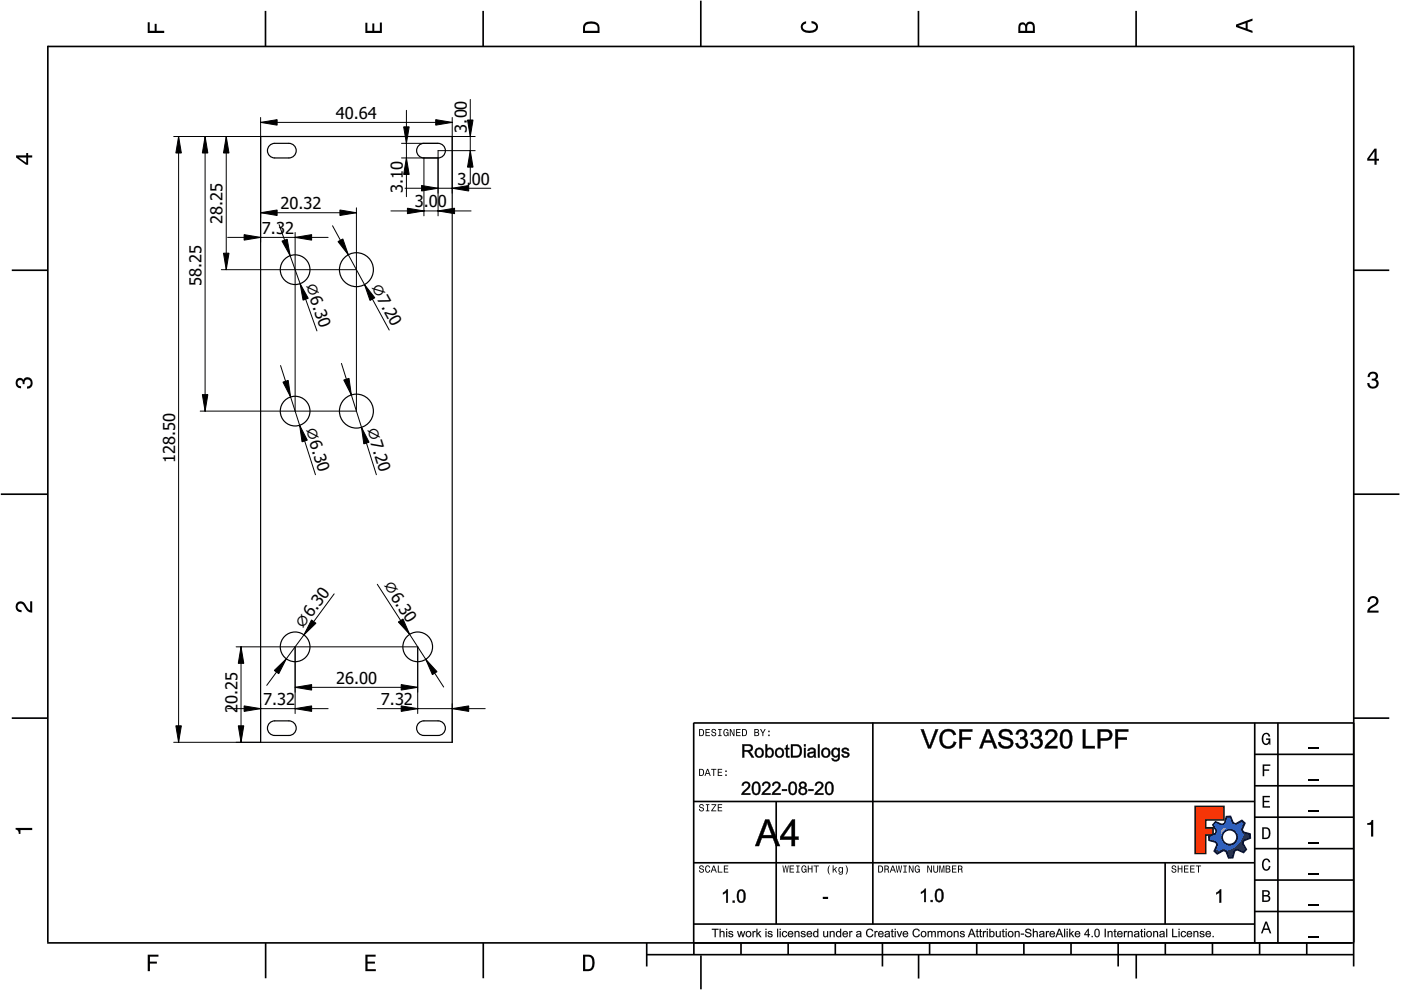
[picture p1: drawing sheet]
<svg xmlns="http://www.w3.org/2000/svg" width="297mm" height="210mm" viewBox="0 0 297 210" stroke-linecap="round" stroke-linejoin="round" font-family="sans-serif">
<defs><g id="words">
<g font-size="3.5">
<text x="71.2" y="25.2">40.64</text>
<text x="98.9" y="28.1" transform="rotate(-90 98.9 28.1)">3.00</text>
<text x="85.4" y="41" transform="rotate(-90 85.4 41)">3.10</text>
<text x="97" y="39.2">3.00</text>
<text x="47.2" y="47.6" transform="rotate(-90 47.2 47.6)">28.25</text>
<text x="59.5" y="44.3">20.32</text>
<text x="87.9" y="44">3.</text>
<text x="90.9" y="44">00</text>
<text x="55.5" y="49.6">7.32</text>
<text x="42.7" y="60.6" transform="rotate(-90 42.7 60.6)">58.25</text>
<text x="64.6" y="60.5" transform="rotate(70 64.6 60.5)">⌀6.30</text>
<text x="78.5" y="60.8" transform="rotate(61 78.5 60.8)">⌀7.20</text>
<text x="64.6" y="90.9" transform="rotate(72 64.6 90.9)">⌀6.30</text>
<text x="77.6" y="90.9" transform="rotate(73 77.6 90.9)">⌀7.20</text>
<text x="37.1" y="98.2" transform="rotate(-90 37.1 98.2)">128.50</text>
<text x="81.1" y="124" transform="rotate(57 81.1 124)">⌀6.30</text>
<text x="64.2" y="133.5" transform="rotate(-54 64.2 133.5)">⌀6.30</text>
<text x="50.3" y="149.3" transform="rotate(-90 50.3 149.3)">0.25</text>
<text x="55.8" y="149.5">7.32</text>
<text x="71.3" y="145">26.00</text>
<text x="80.8" y="149.5">7.32</text>
<text x="50.3" y="151.2" transform="rotate(-90 50.3 151.2)">2</text>
</g>
</g></defs>
<g fill="none" stroke="#000" stroke-width=".35">
<path d="M10.1 9.7v190.1M10.1 9.9h277M56.3 2.3v7.5M102.4 2.3v7.5M148.6 .1v9.8M194.7 2.3v7.5M240.9 2.3v7.5M287 9.7v195.2M2.5 57.3h7.5M287.1 57.3h7.4M.2 104.8h10M287 104.8h9.7"/>
<path d="M2.5 152.3h7.5M147 153.3h140.1M147.1 153.3v49.1M185.1 153.2v42.8M266 159.9h21M266 153.3v46.7M270.9 153.3v46.7M287.1 152.3h7.4M147 169.9h119M164.6 169.9v26M266 179.9h21M266 173.3h21"/>
<path d="M266 166.6h21M10 199.9h277.1M56.3 199.9v7.5M102.5 199.9v7.5M137.1 199.9v5M147 195.9h119M147 182.9h119M157.1 199.9v2.5M167.1 199.9v2.5M177.1 199.9v2.5M187.1 199.9v5M197.1 199.9v2.5"/>
<path d="M207.1 199.9v2.5M217.1 199.9v2.5M227.1 199.9v2.5M237.1 199.9v5M247 182.9v13M247.1 199.9v2.5M257.1 199.9v2.5M266 193.3h21M266 186.6h21M267.1 199.9v2.5M277.1 199.9v2.5M137.1 202.4h150"/>
<path d="M148.6 202.6v7.2M194.8 202.4v5.1M240.9 202.4v5.1"/>
</g>
<g fill="#000">
<path d="M31.3 4.7h.4v1.8h1.1v-1.4h.4v1.4h1.6v.5h-3.5z" fill-rule="evenodd"/>
<path d="M77.5 4.8h.4v1.7h1v-1.5h.5v1.5h1.1v-1.7h.5v2.2h-3.5z" fill-rule="evenodd"/>
<path d="M124.1 4.9a2.19 2.19 0 0 0-.5 2.1h3.5v-1.2a1.42 1.42 0 0 0-1.7-1.3zM124.3 5.2a2.14 2.14 0 0 1 2.3 .3l.1 1h-2.7l.1-1z" fill-rule="evenodd"/>
<path d="M170.1 4.9l.8-.4v.5a.7 .7 0 0 0-.7 .5 .7 .7 0 0 0 .3 .8 1.69 1.69 0 0 0 2.5-.6 .9 .9 0 0 0-.9-.8v-.5a1.24 1.24 0 0 1 1.3 1.1 1.24 1.24 0 0 1-1 1.4 2.22 2.22 0 0 1-2.5-.7l-.1-.5z" fill-rule="evenodd"/>
<path d="M216.1 5l-.2 .8v1.2h3.5v-1.3a.98 .98 0 0 0-.7-1.1 .98 .98 0 0 0-1.2 .6 .84 .84 0 0 0-1.4-.2zM216.4 5.3a.54 .54 0 0 1 .7-.1 .54 .54 0 0 1 .3 .6v.7h-1.1zM217.9 5.2a.62 .62 0 0 1 .7-.1 .62 .62 0 0 1 .4 .6v.8h-1.2z" fill-rule="evenodd"/>
<path d="M262.1 5.2v.5l3.5 1.3v-.5l-1.1-.3v-1.4l1.1-.4v-.5zM262.6 5.5l1.5-.6v1.1z" fill-rule="evenodd"/>
<path d="M3.4 32.9v.5l2.1 1.5h.5v-1.5h.8v-.5h-.8v-.5h-.4v.5zM4 33.4h1.6v1.1z" fill-rule="evenodd"/>
<path d="M291.4 31.5l-1.5 2.1v.5h1.5v.8h.5v-.8h.5v-.4h-.5v-2.2zM291.4 32.1v1.6h-1.1z" fill-rule="evenodd"/>
<path d="M3.6 80.4a.86 .86 0 0 1 1.4 .1 1.06 1.06 0 0 1 1.2-.5 1.06 1.06 0 0 1 .7 1.2 1.1 1.1 0 0 1-1.2 1.2v-.4a.71 .71 0 0 0 .8-1 .71 .71 0 0 0-1.3-.1v.6h-.4a.61 .61 0 0 0-.3-.8 .61 .61 0 0 0-.8 .2 .61 .61 0 0 0 .2 .8l.6 .2v.4a1.15 1.15 0 0 1-1.2-.6 1.15 1.15 0 0 1 .3-1.3z" fill-rule="evenodd"/>
<path d="M290.3 79.1a1.08 1.08 0 0 1 1.3-.2 1.08 1.08 0 0 1 .5 1.3l-.4 .2a1.06 1.06 0 0 1 .6 1.3 1.06 1.06 0 0 1-1.2 .7 1.1 1.1 0 0 1-1.2-1.2h.4a.71 .71 0 0 0 1 .8 .71 .71 0 0 0 .1-1.3h-.6v-.4a.61 .61 0 0 0 .8-.3 .61 .61 0 0 0-.2-.8 .61 .61 0 0 0-.8 .2l-.2 .5h-.4z" fill-rule="evenodd"/>
<path d="M3.6 127.8a1.22 1.22 0 0 1 2 .7l.4 .6 .4 .3v-1.9h.4v2.4a1.8 1.8 0 0 1-1.7-1.4 .71 .71 0 0 0-.9-.5 .71 .71 0 0 0-.5 .8 .71 .71 0 0 0 .9 .6v.4a1.18 1.18 0 0 1-1.2-.6 1.18 1.18 0 0 1 .2-1.4z" fill-rule="evenodd"/>
<path d="M290.3 126.7a1.18 1.18 0 0 1 1.9 .3 1.18 1.18 0 0 1-1 1.7l-.5 .3-.3 .5h1.9v.4h-2.4a1.8 1.8 0 0 1 1.4-1.7 .71 .71 0 0 0 .5-.9 .71 .71 0 0 0-.9-.5 .71 .71 0 0 0-.5 .8h-.4z" fill-rule="evenodd"/>
<path d="M148.2 154.6v1.5h.5a.77 .77 0 0 0 .6-.8 .77 .77 0 0 0-.6-.7zM148.4 154.8a.58 .58 0 0 1 .7 .5 .58 .58 0 0 1-.7 .6zM149.6 154.6v1.5h.9v-.2h-.7v-.5h.6v-.2h-.6v-.4h.7v-.2zM151 154.7a.53 .53 0 0 0 0 .6 .53 .53 0 0 0 .6 .2 .32 .32 0 0 1-.3 .5 .32 .32 0 0 1-.3-.4h-.2a.5 .5 0 0 0 .7 .5 .5 .5 0 0 0 .1-.8l-.4-.1a.28 .28 0 0 1-.1-.4 .28 .28 0 0 1 .4-.1 .28 .28 0 0 1 .1 .3h.2a.51 .51 0 0 0-.3-.4 .51 .51 0 0 0-.5 .1zM152.3 154.6v.2h.2v1.1h-.2v.2h.7v-.2h-.3v-1.1h.3v-.2zM153.5 154.7a.81 .81 0 0 0 .5 1.4l.3-.2 .2 .2v-.8h-.6v.1h.4l-.2 .5a.6 .6 0 0 1-.5-.6 .6 .6 0 0 1 .4-.6l.2 .3h.2l-.1-.3a.53 .53 0 0 0-.8 0zM154.7 154.6v1.5h.2v-1.3l.6 1.3h.2v-1.5h-.2v1.2l-.5-1.2zM156.1 154.6v1.5h.9v-.2h-.7v-.5h.6v-.2h-.6v-.4h.7v-.2zM157.3 154.6v1.5h.5a.77 .77 0 0 0 .6-.8 .77 .77 0 0 0-.6-.7zM157.5 154.8a.58 .58 0 0 1 .7 .5 .58 .58 0 0 1-.7 .6zM159.9 154.6v1.5h.6a.42 .42 0 0 0 .5-.3 .42 .42 0 0 0-.3-.5l.2-.2-.1-.4zM160.1 154.8h.3a.23 .23 0 0 1 .3 .2 .23 .23 0 0 1-.3 .2h-.3zM160.1 155.4h.4a.26 .26 0 0 1 .3 .2 .26 .26 0 0 1-.3 .3h-.4zM161.1 154.6l.5 .9v.6h.2v-.6l.5-.9h-.2l-.4 .7-.3-.7zM162.9 155.8v.3h.3v-.3zM162.9 154.9v.3h.3v-.3z" fill-rule="evenodd"/>
<path d="M267.8 155.7a.85 .85 0 0 1 .9-.3 .85 .85 0 0 1 .6 .8h-.3l-.1-.3a.49 .49 0 0 0-.4-.3 .49 .49 0 0 0-.5 .3 1.2 1.2 0 0 0 .4 1.8 .66 .66 0 0 0 .6-.8h-.6v-.3h.9v1.3h-.1l-.1-.3-.3 .3a.85 .85 0 0 1-1.2-.7v-1.1z" fill-rule="evenodd"/>
<path d="M3.3 175.5h3.5v.5h-2.5v.8h-.3a.77 .77 0 0 0-.7-.9z" fill-rule="evenodd"/>
<path d="M148.4 170.6a.53 .53 0 0 0 0 .6 .53 .53 0 0 0 .6 .2 .32 .32 0 0 1-.3 .5 .32 .32 0 0 1-.3-.4h-.2a.5 .5 0 0 0 .7 .6 .5 .5 0 0 0 .1-.9l-.4-.1a.28 .28 0 0 1-.1-.4 .28 .28 0 0 1 .4-.1 .28 .28 0 0 1 .1 .4h.2a.51 .51 0 0 0-.3-.5 .51 .51 0 0 0-.5 .1zM149.7 170.5v.2h.2v1.1h-.2v.2h.7v-.2h-.3v-1.1h.3v-.2zM150.8 170.5v.2h.8l-.8 1.3h1.1v-.2h-.9l.9-1.3zM152.2 170.5v1.5h.9v-.2h-.7v-.5h.6v-.2h-.6v-.4h.7v-.2z" fill-rule="evenodd"/>
<path d="M148.2 163v1.5h.5a.77 .77 0 0 0 .6-.7 .77 .77 0 0 0-.6-.8zM148.4 163.2a.57 .57 0 0 1 .7 .6 .57 .57 0 0 1-.7 .5zM149.9 163l-.5 1.5h.2l.1-.4h.6l.2 .4h.2l-.6-1.5zM150 163.2l.3 .7h-.5zM150.8 163v.2h.4v1.3h.2v-1.3h.5v-.2zM152.2 163v1.5h.9v-.2h-.7v-.5h.6v-.2h-.6v-.4h.7v-.2zM153.8 164.2v.3h.3v-.3zM153.8 163.4v.3h.3v-.3z" fill-rule="evenodd"/>
<path d="M253.4 171h6.1v2.8h-3.9v1.7h1.6v1.5h-1.6v4h-2.2z" fill-rule="evenodd"/>
<path d="M257.7 174.3l-.5 .6 .7 1.3-.2 .6-1.4 .5v.9l1.5 .4 .3 .5-.7 1.4 .7 .5 1.3-.7 .6 .2 .5 1.4 .9-.1 .3-1.4 .6-.3 1.4 .6 .5-.6-.7-1.3 .2-.6 1.4-.5-.1-.9-1.4-.4-.3-.5 .6-1.4-.6-.6-1.3 .8-.6-.2-.5-1.4h-.9l-.4 1.5-.5 .2zM259.1 177.5a1.6 1.6 0 0 1 3.2 0 1.6 1.6 0 0 1-3.2 0z" fill-rule="evenodd"/>
<path d="M267.7 168.7h1.5v.3h-1.2v.8h1.1v.3h-1.1v.8h1.3v.3h-1.6z" fill-rule="evenodd"/>
<path d="M267.7 162.1h1.6v.3h-1.3v.7h1.1v.3h-1.1v1.2h-.3z" fill-rule="evenodd"/>
<path d="M267.6 175.4v2.5h.8a1.37 1.37 0 0 0 .7-2.2 1.56 1.56 0 0 0-1.5-.3zM267.9 175.7a.98 .98 0 0 1 1.2 .7 .98 .98 0 0 1-.7 1.2h-.5z" fill-rule="evenodd"/>
<path d="M289.9 174.5a.77 .77 0 0 0 .9-.6h.4v3.5h-.5v-2.5h-.8z" fill-rule="evenodd"/>
<path d="M148.4 183.6a.53 .53 0 0 0 0 .6 .53 .53 0 0 0 .6 .2 .32 .32 0 0 1-.3 .5 .32 .32 0 0 1-.3-.4h-.2a.5 .5 0 0 0 .7 .6 .5 .5 0 0 0 .1-.9l-.4-.1a.28 .28 0 0 1-.1-.4 .28 .28 0 0 1 .4-.1 .28 .28 0 0 1 .1 .4h.2a.51 .51 0 0 0-.3-.5 .51 .51 0 0 0-.5 .1zM149.6 183.7l-.1 .2a.67 .67 0 0 0 .1 .9 .67 .67 0 0 0 .8 .1l.2-.4h-.2l-.2 .3a.6 .6 0 0 1-.5-.5 .6 .6 0 0 1 .4-.6l.3 .3h.2l-.2-.4a.5 .5 0 0 0-.8 .1zM151.2 183.5l-.5 1.5h.2l.1-.4h.6l.2 .4h.2l-.6-1.5zM151.3 183.7l.3 .7h-.5zM152.2 183.5v1.5h1v-.2h-.8v-1.3zM153.5 183.5v1.5h.9v-.2h-.7v-.5h.6v-.2h-.6v-.4h.7v-.2z" fill-rule="evenodd"/>
<path d="M165.9 183.5l.3 1.5h.1l.3-1.3 .2 1.3h.2l.2-1.5h-.1l-.2 1.3-.2-1.3h-.2l-.2 1.3-.2-1.3zM167.4 183.5v1.5h1v-.2h-.8v-.5h.7v-.2h-.7v-.4h.7v-.2zM168.8 183.5v.2h.3v1.1h-.3v.2h.7v-.2h-.2v-1.1h.2v-.2zM170.1 183.7a.82 .82 0 0 0 .5 1.3l.3-.2 .1 .2v-.8h-.5v.2h.3l-.2 .4a.6 .6 0 0 1-.5-.5 .6 .6 0 0 1 .5-.6l.2 .3h.2l-.2-.4a.53 .53 0 0 0-.7 .1zM171.3 183.5v1.5h.2v-.7h.6v.7h.2v-1.5h-.2v.6h-.6v-.6zM172.5 183.5v.2h.5v1.3h.2v-1.3h.4v-.2zM175.8 183.5a1.35 1.35 0 0 0 .2 1.9 1.84 1.84 0 0 1 0-1.9zM176.5 183.5v1.5h.2v-.4l.2-.2 .4 .6h.2l-.4-.7 .4-.5h-.2l-.6 .6v-.9zM177.9 184a.59 .59 0 0 0-.2 .7 .59 .59 0 0 0 .7 .3l.1-.2a.31 .31 0 0 1-.1 .5 .31 .31 0 0 1-.4-.2h-.2a.47 .47 0 0 0 .5 .4 .47 .47 0 0 0 .4-.5v-1.2h-.2v.2l-.3-.2zM178 184.1l.1-.1a.42 .42 0 0 1 .4 .4 .42 .42 0 0 1-.4 .5l-.1-.3zM179.3 183.5a1.85 1.85 0 0 1 0 1.9 1.22 1.22 0 0 0 0-1.9z" fill-rule="evenodd"/>
<path d="M186.2 183.5v1.5h.5a.77 .77 0 0 0 .6-.7 .77 .77 0 0 0-.6-.8zM186.4 183.7a.58 .58 0 0 1 .6 .6 .58 .58 0 0 1-.6 .5zM187.5 183.5v1.5h.2v-.6a.45 .45 0 0 1 .5 .1 .45 .45 0 0 1 .1 .5h.2l-.2-.7a.42 .42 0 0 0 .1-.5 .42 .42 0 0 0-.4-.3zM187.7 183.7h.2a.26 .26 0 0 1 .4 .3 .26 .26 0 0 1-.4 .2h-.2zM189.2 183.5l-.6 1.5h.2l.2-.4h.6l.1 .4h.2l-.5-1.5zM189.3 183.7l.2 .7h-.4zM189.9 183.5l.3 1.5h.2l.2-1.3 .2 1.3h.2l.3-1.5h-.2l-.2 1.3-.2-1.3h-.2l-.2 1.3-.2-1.3zM191.5 183.5v.2h.3v1.1h-.3v.2h.8v-.2h-.3v-1.1h.3v-.2zM192.7 183.5v1.5h.2v-1.2l.5 1.2h.3v-1.5h-.2v1.2l-.6-1.2zM194.1 183.7a.81 .81 0 0 0 .5 1.3l.3-.2 .1 .2v-.8h-.5v.2h.3l-.2 .4a.6 .6 0 0 1-.5-.5 .6 .6 0 0 1 .5-.6l.2 .3h.2l-.2-.4a.53 .53 0 0 0-.7 .1zM196.6 183.5v1.5h.2v-1.2l.6 1.2h.2v-1.5h-.2v1.2l-.6-1.2zM197.9 183.5v.9a.52 .52 0 0 0 .5 .6 .52 .52 0 0 0 .5-.6v-.9h-.2v.9a.33 .33 0 0 1-.3 .5 .33 .33 0 0 1-.3-.5v-.9zM199.2 183.5v1.5h.1v-1.4l.3 1.4h.2l.3-1.4v1.4h.1v-1.5h-.2l-.3 1.3-.3-1.3zM200.5 183.5v1.5h.6a.42 .42 0 0 0 .4-.3 .42 .42 0 0 0-.2-.5l.2-.2-.1-.4zM200.7 183.7h.3a.23 .23 0 0 1 .3 .2 .23 .23 0 0 1-.3 .2h-.3zM200.7 184.3h.3a.26 .26 0 0 1 .3 .3 .26 .26 0 0 1-.3 .2h-.3zM201.8 183.5v1.5h1v-.2h-.8v-.5h.7v-.2h-.7v-.4h.8v-.2zM203.1 183.5v1.5h.2v-.6a.45 .45 0 0 1 .5 .1 .45 .45 0 0 1 .1 .5h.2l-.2-.7a.42 .42 0 0 0 .1-.5 .42 .42 0 0 0-.4-.3zM203.3 183.7h.3a.26 .26 0 0 1 .3 .3 .26 .26 0 0 1-.4 .2h-.2z" fill-rule="evenodd"/>
<path d="M248.5 183.6a.53 .53 0 0 0 0 .6 .53 .53 0 0 0 .6 .2 .32 .32 0 0 1-.2 .5 .32 .32 0 0 1-.3-.4h-.2a.5 .5 0 0 0 .6 .6 .5 .5 0 0 0 .2-.9l-.4-.1a.28 .28 0 0 1-.1-.4 .28 .28 0 0 1 .3-.1 .28 .28 0 0 1 .2 .4h.2a.51 .51 0 0 0-.3-.5 .51 .51 0 0 0-.6 .1zM249.7 183.5v1.5h.2v-.7h.6v.7h.2v-1.5h-.2v.6h-.6v-.6zM251 183.5v1.5h1v-.2h-.8v-.5h.7v-.2h-.7v-.4h.8v-.2zM252.3 183.5v1.5h1v-.2h-.8v-.5h.7v-.2h-.7v-.4h.8v-.2zM253.5 183.5v.2h.5v1.3h.2v-1.3h.5v-.2z" fill-rule="evenodd"/>
<path d="M268.3 195.4l-1 2.5h.4l.2-.7h1l.3 .7h.3l-.9-2.5zM268.4 195.8l.4 1.1h-.7z" fill-rule="evenodd"/>
<path d="M267.6 188.7v2.5h1a.7 .7 0 0 0 .7-.5 .7 .7 0 0 0-.4-.8 .61 .61 0 0 0 .3-.8 .61 .61 0 0 0-.7-.4zM267.9 189h.6a.38 .38 0 0 1 .4 .4 .38 .38 0 0 1-.5 .4h-.5zM267.9 190.1h.6a.44 .44 0 0 1 .5 .4 .44 .44 0 0 1-.5 .4h-.6z" fill-rule="evenodd"/>
<path d="M267.8 182.3a.85 .85 0 0 1 .9-.3 .85 .85 0 0 1 .6 .8h-.3l-.1-.2a.47 .47 0 0 0-.4-.3 .47 .47 0 0 0-.4 .3 1.21 1.21 0 0 0 .4 1.7 .64 .64 0 0 0 .5-.7h.4a.89 .89 0 0 1-.8 1 .89 .89 0 0 1-1-.7v-1.1z" fill-rule="evenodd"/>
<path d="M31.3 202.4h2.3v.4h-1.8v1.1h1.5v.4h-1.5v1.6h-.5z" fill-rule="evenodd"/>
<path d="M77.5 202.4h2.1v.4h-1.7v1.1h1.6v.4h-1.6v1.2h1.8v.4h-2.2z" fill-rule="evenodd"/>
<path d="M123.6 202.4v3.5h1.2a1.42 1.42 0 0 0 1.3-1.7 1.38 1.38 0 0 0-1.3-1.8zM124.1 202.8l1 .1a1.89 1.89 0 0 1 0 2.5l-1 .1z" fill-rule="evenodd"/>
</g>
<path d="M277.3 158.6h2.2M277.3 178.6h2.2M277.3 172h2.2M277.3 165.3h2.2M277.3 198.6h2.2M277.3 192h2.2M277.3 185.3h2.2" fill="none" stroke="#000" stroke-width=".25"/>
<g fill="#000">
<path d="M174.5 190.2h1v.3h-1zM257.9 189.3l.8-.7h.2v2.8h-.3v-2.2l-.7 .4z"/>
<path d="M195.2 154.6h.6l1.3 3.6 1.2-3.6h.7l-1.6 4.1h-.6zM195.2 154.6l1.6 4.1h.5l1.6-4.1h-.5l-1.3 3.8-1.3-3.8zM199.7 155.1a1.8 1.8 0 0 1 3 .7l-.5 .1a1.24 1.24 0 0 0-1.6-.8 1.24 1.24 0 0 0-.8 1.5 1.24 1.24 0 0 0 .9 1.6 1.24 1.24 0 0 0 1.5-1l.6 .1a1.84 1.84 0 0 1-2.2 1.4 1.84 1.84 0 0 1-1.4-2.1l.1-.8zM199.9 155a2.16 2.16 0 0 0 .9 3.7 1.63 1.63 0 0 0 1.9-1.3l-.5-.2a1.3 1.3 0 0 1-1.6 1.1 1.3 1.3 0 0 1-.9-1.7 1.3 1.3 0 0 1 .9-1.5 1.3 1.3 0 0 1 1.6 .8l.5-.2a1.74 1.74 0 0 0-2.8-.7zM203.4 154.6h2.8v.6l-2.2-.1v1.3l1.9-.1v.6l-1.9-.1v1.9h-.6zM203.4 154.6v4.1h.6l-.1-1.9h1.9v-.4h-1.9v-1.3h2.2v-.5zM209.2 154.6h.6l1.7 4.1h-.7l-.5-1.3h-1.6l-.5 1.3h-.6zM209.2 154.6l-1.5 4.1h.5l.4-1.3h1.8l.4 1.3h.6l-1.6-4.1zM209.4 155.1v.5l-.6 1.4h1.3zM209.4 155.1l.8 1.9h-1.4zM212.1 154.9a1.61 1.61 0 0 1 2.6 .9l-.5 .1a.99 .99 0 0 0-.9-.8 .99 .99 0 0 0-1 .5l.3 .5 1 .2a1.23 1.23 0 0 1 1.3 1.4 1.23 1.23 0 0 1-1.6 1.1 1.42 1.42 0 0 1-1.7-1.5h.5a1.14 1.14 0 0 0 1 .9 1.14 1.14 0 0 0 1.2-.6l-.3-.5-1.7-.5a.96 .96 0 0 1-.2-1.7zM212.1 155a1.09 1.09 0 0 0-.1 1.2 1.09 1.09 0 0 0 1.1 .6l.7 .2a.66 .66 0 0 1 .5 .8 .66 .66 0 0 1-.8 .5 1.07 1.07 0 0 1-1.4-1l-.5 .1a1.66 1.66 0 0 0 1.5 1.3 1.66 1.66 0 0 0 1.7-1l-.1-.6-.6-.6-1.7-.5a.56 .56 0 0 1-.1-.7 .56 .56 0 0 1 .6-.3 .89 .89 0 0 1 1.3 .8h.5a1.55 1.55 0 0 0-2.6-.8zM215.8 154.9a1.13 1.13 0 0 1 1.6-.1 1.13 1.13 0 0 1 0 1.6l-.2 .1a1.07 1.07 0 0 1 .8 .8 1.07 1.07 0 0 1-.4 1.1 1.32 1.32 0 0 1-1.4 .3 1.32 1.32 0 0 1-.9-1.1l.5-.1a.77 .77 0 0 0 .9 .8 .77 .77 0 0 0 .6-1.1 .77 .77 0 0 0-1.1-.4l.1-.5a.66 .66 0 0 0 .9-.5 .66 .66 0 0 0-.7-.8 .66 .66 0 0 0-.6 .8l-.6-.1zM215.8 154.9l-.4 .8 .5 .1a.71 .71 0 0 1 .7-.9 .71 .71 0 0 1 .7 .9 .71 .71 0 0 1-1 .5v.5a.83 .83 0 0 1 1.1 .5 .83 .83 0 0 1-.6 1 .83 .83 0 0 1-1-.8l-.5 .1a1.26 1.26 0 0 0 1.7 1 1.26 1.26 0 0 0 .6-1.9l-.5-.2a.98 .98 0 0 0 .5-1.3 .98 .98 0 0 0-1.3-.5zM218.9 154.9a1.13 1.13 0 0 1 1.6-.1 1.13 1.13 0 0 1 0 1.6l-.2 .1a1.07 1.07 0 0 1 .8 .8 1.07 1.07 0 0 1-.4 1.1 1.32 1.32 0 0 1-1.4 .3 1.32 1.32 0 0 1-.9-1.1l.6-.1a.77 .77 0 0 0 .9 .8 .77 .77 0 0 0 .6-1.1 .77 .77 0 0 0-1.1-.4v-.5a.66 .66 0 0 0 .9-.5 .66 .66 0 0 0-.6-.8 .66 .66 0 0 0-.7 .8l-.5-.1zM218.9 154.9l-.4 .8 .5 .1a.71 .71 0 0 1 .7-.9 .71 .71 0 0 1 .7 .9 .71 .71 0 0 1-.9 .5l-.1 .5a.83 .83 0 0 1 1.2 .5 .83 .83 0 0 1-.7 1 .83 .83 0 0 1-1-.8l-.4 .1a1.26 1.26 0 0 0 1.7 1 1.26 1.26 0 0 0 .5-1.9l-.5-.2a.98 .98 0 0 0 .5-1.3 .98 .98 0 0 0-1.3-.5zM222 154.9a1.33 1.33 0 0 1 2 .2 1.33 1.33 0 0 1-.5 1.9l-1.3 1.2 2-.1v.6h-2.7l.2-.8 .8-.8a1.65 1.65 0 0 0 1-1.7 .75 .75 0 0 0-.8-.3 .75 .75 0 0 0-.5 .8l-.6-.1zM222 155l-.4 .8h.5a.81 .81 0 0 1 1.2-.7 .81 .81 0 0 1 0 1.4l-1.4 1.3-.4 .9h2.7v-.5h-2.1l1.3-1.2a1.24 1.24 0 0 0 .5-1.8 1.24 1.24 0 0 0-1.9-.2zM225.3 154.8a1.38 1.38 0 0 1 1.5 .1 1.38 1.38 0 0 1 .6 1.4 2.06 2.06 0 0 1-1.1 2.4 1.36 1.36 0 0 1-1.6-1.5 2.72 2.72 0 0 1 .6-2.4zM225.3 154.9a3.3 3.3 0 0 0-.2 3.4 1.25 1.25 0 0 0 1.4 .3 1.25 1.25 0 0 0 .8-1.3 2.18 2.18 0 0 0-.9-2.6h-.6zM225.5 155.3a3.5 3.5 0 0 0 .1 2.8 .81 .81 0 0 0 1-.1 .81 .81 0 0 0 .2-.9v-.9a.82 .82 0 0 0-.2-.9 .82 .82 0 0 0-.9-.1zM225.6 155.1a.89 .89 0 0 1 1 .1 .89 .89 0 0 1 .3 1v.9a.85 .85 0 0 1-.4 1.1 .85 .85 0 0 1-1.1-.2 3.1 3.1 0 0 1 .2-2.9zM229.6 154.6h.6l-.1 3.6 2-.1v.6h-2.5zM229.6 154.6v4.1h2.5v-.5h-2v-3.6zM232.7 154.6l2.2 .1a1.19 1.19 0 0 1 1 1.2 1.19 1.19 0 0 1-1.2 1.1h-1.4v1.7h-.6zM232.7 154.6v4.1h.6l-.1-1.7h1.1a1.19 1.19 0 0 0 1.5-1.2 1.19 1.19 0 0 0-1.5-1.1zM233.3 155.1v1.4a2.44 2.44 0 0 0 1.7-.2 .73 .73 0 0 0-.2-1.1zM233.2 155.1h1.1a.79 .79 0 0 1 1 .7 .79 .79 0 0 1-1 .8h-1.1zM236.4 154.6h2.8v.6l-2.2-.1v1.3l1.9-.1v.6l-1.9-.1 .1 1.9h-.7zM236.5 154.6v4.1h.5v-1.9h1.9v-.4h-1.9v-1.3h2.2v-.5z"/>
<path d="M195.2 154.6h.6l1.3 3.6 1.3-3.6h.5l-1.6 4.1h-.5zM199.7 155.1a1.76 1.76 0 0 1 3 .6l-.5 .2a1.26 1.26 0 0 0-1.6-.8 1.26 1.26 0 0 0-.9 1.5 1.28 1.28 0 0 0 1 1.6 1.28 1.28 0 0 0 1.5-1l.5 .2a1.85 1.85 0 0 1-2.3 1.2 1.85 1.85 0 0 1-1.2-2.3zM203.4 154.6h2.7v.5h-2.1v1.3h1.8v.4h-1.8v1.9h-.6zM209.2 154.6h.6l1.6 4.1h-.6l-.5-1.3h-1.6l-.5 1.3h-.5zM209.5 155.1l-.7 1.9h1.4zM212.1 155a1.58 1.58 0 0 1 2.6 .8h-.5a1.01 1.01 0 0 0-.9-.8 1.01 1.01 0 0 0-1 .6l.3 .5a3 3 0 0 1 2.1 1 1.33 1.33 0 0 1-1.7 1.6 1.37 1.37 0 0 1-1.4-1.3l.5-.1a1.15 1.15 0 0 0 1 .9 1.15 1.15 0 0 0 1.2-.6 1.51 1.51 0 0 0-1.5-.9 1.04 1.04 0 0 1-.9-.6 1.04 1.04 0 0 1 .2-1.1zM215.8 154.9a1.09 1.09 0 0 1 1.5-.1 1.09 1.09 0 0 1 .1 1.6l-.2 .1a1.22 1.22 0 0 1 .5 1.7 1.22 1.22 0 0 1-1.7 .4l-.5-.4-.2-.6 .5-.1a.81 .81 0 0 0 1 .8 .81 .81 0 0 0 .6-1 .81 .81 0 0 0-1.1-.5v-.5a.69 .69 0 0 0 .9-.5 .69 .69 0 0 0-.6-.8 .69 .69 0 0 0-.7 .8l-.5-.1zM218.9 154.9a1.09 1.09 0 0 1 1.6-.1 1.09 1.09 0 0 1 0 1.6l-.2 .1a1.22 1.22 0 0 1 .6 1.7 1.22 1.22 0 0 1-1.8 .4l-.5-.4-.1-.6 .4-.1a.81 .81 0 0 0 1 .8 .81 .81 0 0 0 .6-1 .81 .81 0 0 0-1.1-.5l.1-.5a.69 .69 0 0 0 .9-.5 .69 .69 0 0 0-.7-.8 .69 .69 0 0 0-.7 .8l-.5-.1zM222 154.9a1.29 1.29 0 0 1 2 .2 1.29 1.29 0 0 1-.6 1.9l-1.2 1.2h2v.5h-2.7a3.1 3.1 0 0 1 1.6-2 .85 .85 0 0 0 .6-.9 .85 .85 0 0 0-.8-.8l-.6 .2-.2 .6h-.5zM225.3 154.9a1.34 1.34 0 0 1 1.5 0 1.34 1.34 0 0 1 .5 1.4 2.02 2.02 0 0 1-1 2.4 1.32 1.32 0 0 1-1.6-1.5 2.68 2.68 0 0 1 .6-2.3zM225.6 155.2a3 3 0 0 0 0 3 .84 .84 0 0 0 1-.1 .84 .84 0 0 0 .2-1v-.9a.85 .85 0 0 0-.2-.9 .85 .85 0 0 0-1-.1zM229.6 154.6h.5v3.6h2v.5h-2.5zM232.7 154.6h1.6a1.23 1.23 0 0 1 1.5 1.2 1.23 1.23 0 0 1-1.5 1.2h-1v1.7h-.6zM233.3 155.1v1.5a2.47 2.47 0 0 0 1.7-.2 .74 .74 0 0 0 .2-1 .74 .74 0 0 0-.9-.3zM236.5 154.6h2.7v.5h-2.2v1.3h1.9v.4h-1.9v1.9h-.5z"/>
<path d="M157.4 157.8h1.2a.79 .79 0 0 1 1.1 .6 .79 .79 0 0 1-.9 .9l.4 .3 .7 1h-.5l-1-1.2h-.6v1.2h-.4zM157.4 157.8v2.8h.4l-.1-1.3 .9 .1 .8 1.2h.5l-.8-1.1-.4-.2a.74 .74 0 0 0 .9-.7 .74 .74 0 0 0-1-.7zM157.8 158.1v1l.8-.1a.45 .45 0 0 0 .6-.3 .45 .45 0 0 0-.5-.5zM157.7 158.1h1a.53 .53 0 0 1 .6 .6 .53 .53 0 0 1-.7 .4h-.9zM160.3 158.7a1.05 1.05 0 0 1 1.5 .2 1.05 1.05 0 0 1-.2 1.5 1.05 1.05 0 0 1-1.5-.2l-.1-1zM160.3 158.8a1.03 1.03 0 0 0-.1 1.3 1.03 1.03 0 0 0 1.2 .4 1.02 1.02 0 0 0 .4-1.4 1.02 1.02 0 0 0-1.5-.3zM160.6 159a.7 .7 0 0 0-.2 .9 .7 .7 0 0 0 .9 .3 .69 .69 0 0 0 .2-.9 .69 .69 0 0 0-.9-.3zM160.5 159a.77 .77 0 0 1 1.2 .4 .77 .77 0 0 1-.7 1 .84 .84 0 0 1-.5-1.4zM162.3 157.8h.4l-.1 1a.78 .78 0 0 1 .8-.3 .78 .78 0 0 1 .6 .6 .96 .96 0 0 1-.2 1.3 .96 .96 0 0 1-1.2 0l.1 .2h-.4zM162.3 157.8v2.8h.3v-.4a.83 .83 0 0 0 1.1 .3 .83 .83 0 0 0 .3-1.1 .76 .76 0 0 0-.5-.8 .76 .76 0 0 0-.9 .3v-1.1zM162.8 159a.71 .71 0 0 0-.2 .9 .71 .71 0 0 0 .7 .4 .74 .74 0 0 0 .4-.8 .74 .74 0 0 0-.7-.6zM162.7 159a.65 .65 0 0 1 .9 0 .65 .65 0 0 1 .1 .8 .53 .53 0 0 1-.4 .6 .53 .53 0 0 1-.6-.3l-.1-.5zM164.6 158.7a1.05 1.05 0 0 1 1.5 .2 1.05 1.05 0 0 1-.2 1.5 1.05 1.05 0 0 1-1.5-.2l-.1-1zM164.6 158.8a1.03 1.03 0 0 0-.2 1.3 1.03 1.03 0 0 0 1.3 .4 1.02 1.02 0 0 0 .4-1.4 1.02 1.02 0 0 0-1.5-.3zM164.9 159a.7 .7 0 0 0-.2 .9 .7 .7 0 0 0 .8 .3 .69 .69 0 0 0 .3-.9 .69 .69 0 0 0-.9-.3zM164.8 159a.77 .77 0 0 1 1.2 .4 .77 .77 0 0 1-.7 1 .84 .84 0 0 1-.5-1.4zM166.6 158.1l.4-.3v.8h.4v.3h-.4l.1 1.3 .3 .1v.3a.57 .57 0 0 1-.6 0 .57 .57 0 0 1-.2-.6l.1-1.1h-.3v-.3h.3zM166.7 158.1v.5h-.3v.3l.3-.1v1.2a.46 .46 0 0 0 .1 .5 .46 .46 0 0 0 .6 .1l-.1-.3a.27 .27 0 0 1-.3 0 .27 .27 0 0 1 0-.3v-1.2l.3 .1v-.3h-.3v-.7zM167.7 157.8h1.3l.6 .3a1.41 1.41 0 0 1 .4 1.5 1.17 1.17 0 0 1-1.3 1h-1zM167.7 157.8v2.8h1a1.42 1.42 0 0 0 1.2-1 1.42 1.42 0 0 0-.4-1.5l-.5-.2zM168.1 158.2v2.1l.6-.1a1.08 1.08 0 0 0 .9-.8 1.08 1.08 0 0 0-.5-1.2zM168 158.1h.7a1.13 1.13 0 0 1 1 1 1.13 1.13 0 0 1-.7 1.2h-1zM170.4 157.8h.5v.5h-.5zM170.5 157.8v.4h.3v-.4zM170.4 158.6h.5v2h-.5zM170.5 158.6v2h.3v-2zM171.4 158.8a.88 .88 0 0 1 .9-.3 .88 .88 0 0 1 .7 .8l.1 1.3h-.5v-.2a.73 .73 0 0 1-1.1 .3 .73 .73 0 0 1-.1-1.1l1.1-.3a.49 .49 0 0 0-.4-.4 .49 .49 0 0 0-.5 .4l-.4-.1zM171.4 158.8l-.2 .4h.4a.52 .52 0 0 1 .3-.4 .52 .52 0 0 1 .6 .1l.1 .5-.9 .1a.6 .6 0 0 0-.3 1 .99 .99 0 0 0 1.2-.2l.1 .3h.3l-.1-.4v-1.2a.97 .97 0 0 0-1.5-.2zM171.7 159.9h-.1a.43 .43 0 0 0 .4 .5 .43 .43 0 0 0 .5-.4l.1-.4zM171.6 159.8l1-.2a.57 .57 0 0 1-.3 .8 .57 .57 0 0 1-.8-.4zM173.4 157.8h.4v2.8h-.4zM173.4 157.8v2.8h.4v-2.8zM174.4 158.7a1.05 1.05 0 0 1 1.5 .2 1.05 1.05 0 0 1-.2 1.5 1.05 1.05 0 0 1-1.5-.2l-.1-1zM174.4 158.8a1.03 1.03 0 0 0-.1 1.3 1.03 1.03 0 0 0 1.2 .4 1.02 1.02 0 0 0 .4-1.4 1.02 1.02 0 0 0-1.5-.3zM174.7 159a.7 .7 0 0 0-.2 .9 .7 .7 0 0 0 .9 .3 .69 .69 0 0 0 .2-.9 .69 .69 0 0 0-.9-.3zM174.6 159a.77 .77 0 0 1 1.2 .4 .77 .77 0 0 1-.7 1 .84 .84 0 0 1-.5-1.4zM176.5 158.8a.77 .77 0 0 1 1.2 0v-.2h.4v1.7a.91 .91 0 0 1-.7 1.1 .91 .91 0 0 1-1.1-.7l.4 .1a.53 .53 0 0 0 .5 .3 .53 .53 0 0 0 .5-.3v-.5a.81 .81 0 0 1-.9 .3 .81 .81 0 0 1-.5-.7v-.7zM176.6 158.8a.93 .93 0 0 0-.2 1.3 .93 .93 0 0 0 1.3 .2 .61 .61 0 0 1-.2 .8 .61 .61 0 0 1-.7-.1l-.1-.2h-.4a.86 .86 0 0 0 1.1 .5 .86 .86 0 0 0 .6-1v-1.7h-.3l.1 .4a.76 .76 0 0 0-1.2-.2zM176.8 159a.65 .65 0 0 0-.1 .9 .65 .65 0 0 0 .8 .2 .65 .65 0 0 0 .2-.9 .65 .65 0 0 0-.9-.2zM176.8 159a.74 .74 0 0 1 1 .4 .74 .74 0 0 1-.6 1 .82 .82 0 0 1-.4-1.4zM178.6 158.7h.1a.85 .85 0 0 1 1.4 .4l-.4 .1a.41 .41 0 0 0-.4-.3 .41 .41 0 0 0-.4 .3l.4 .2a.68 .68 0 0 1 .8 .6 .68 .68 0 0 1-.8 .7 .71 .71 0 0 1-.9-.7l.3-.1a.5 .5 0 0 0 .5 .4 .5 .5 0 0 0 .5-.3l-.2-.1a.92 .92 0 0 1-1.1-.9zM178.6 158.8a.6 .6 0 0 0 0 .7 .6 .6 0 0 0 .7 .2l.4 .2a.5 .5 0 0 1-.4 .5 .5 .5 0 0 1-.5-.5l-.4 .1a.82 .82 0 0 0 .9 .6 .82 .82 0 0 0 .7-.7l-.2-.3-1-.4a.48 .48 0 0 1 .4-.4 .48 .48 0 0 1 .5 .3h.3a.88 .88 0 0 0-1.4-.3z"/>
<path d="M157.4 157.8h1.2a.77 .77 0 0 1 1 .7 .77 .77 0 0 1-.8 .8l1.1 1.3h-.5l-.7-1.1-.5-.1h-.4v1.2h-.4zM157.8 158.1v1h.8a.48 .48 0 0 0 .6-.4 .48 .48 0 0 0-.5-.6zM160.3 158.8a1.01 1.01 0 0 1 1.5 .2 1.01 1.01 0 0 1-.2 1.4 1.01 1.01 0 0 1-1.4-.2l-.1-.9zM160.6 159a.74 .74 0 0 0-.2 .9 .74 .74 0 0 0 .9 .4 .73 .73 0 0 0 .3-1 .73 .73 0 0 0-1-.3zM162.3 157.8h.3v1a.88 .88 0 0 1 1.2 0 .88 .88 0 0 1 .2 1.1 .79 .79 0 0 1-.5 .7 .79 .79 0 0 1-.9-.3v.3h-.3zM162.8 159a.73 .73 0 0 0-.2 .9 .73 .73 0 0 0 .8 .4 .74 .74 0 0 0 .4-.9 .74 .74 0 0 0-.9-.5zM164.6 158.8a1.01 1.01 0 0 1 1.5 .2 1.01 1.01 0 0 1-.2 1.4 1.01 1.01 0 0 1-1.5-.2v-.9zM164.8 159a.74 .74 0 0 0-.1 .9 .74 .74 0 0 0 .9 .4 .73 .73 0 0 0 .3-1 .73 .73 0 0 0-1.1-.3zM166.7 158.1l.3-.2v.7h.3v.3h-.3v1.1l.1 .3h.2l.1 .3a.5 .5 0 0 1-.6 0 .5 .5 0 0 1-.1-.6v-1.1h-.3v-.3h.3zM167.7 157.8h1a1.41 1.41 0 0 1 1.3 1.3 1.41 1.41 0 0 1-1 1.5h-1.3zM168.1 158.2v2.1h.6a1.06 1.06 0 0 0 .9-1.1 1.06 1.06 0 0 0-.9-1zM170.5 157.8h.3v.4h-.3zM170.5 158.6h.3v2h-.3zM171.4 158.8a.87 .87 0 0 1 .9-.3 .87 .87 0 0 1 .6 .8l.1 1.3h-.3l-.1-.2a.74 .74 0 0 1-.9 .3 .74 .74 0 0 1-.5-.9l.5-.3 .9-.2a.51 .51 0 0 0-.5-.5 .51 .51 0 0 0-.5 .4h-.4zM171.6 159.8a.36 .36 0 0 0 0 .5 .36 .36 0 0 0 .5 .1l.4-.3 .1-.5zM173.4 157.8h.4v2.8h-.4zM174.4 158.8a1.01 1.01 0 0 1 1.5 .2 1.01 1.01 0 0 1-.2 1.4 1.01 1.01 0 0 1-1.4-.2l-.1-.9zM174.7 159a.74 .74 0 0 0-.2 .9 .74 .74 0 0 0 .9 .4 .73 .73 0 0 0 .3-1 .73 .73 0 0 0-1-.3zM176.6 158.8l.5-.3 .6 .3v-.2h.3v1.7a.88 .88 0 0 1-.6 1.1 .88 .88 0 0 1-1.1-.6h.4a.57 .57 0 0 0 .7 .3 .57 .57 0 0 0 .3-.8 .97 .97 0 0 1-1.3-.2 .97 .97 0 0 1 .2-1.3zM176.8 159a.72 .72 0 0 0-.2 .9 .72 .72 0 0 0 .9 .3 .7 .7 0 0 0 .2-.9 .7 .7 0 0 0-.9-.3zM178.6 158.8a.87 .87 0 0 1 1.4 .3l-.3 .1a.4 .4 0 0 0-.5-.4 .4 .4 0 0 0-.3 .5h.2a.86 .86 0 0 1 1 .9 .89 .89 0 0 1-.9 .4 .89 .89 0 0 1-.8-.6l.4-.1a.45 .45 0 0 0 .4 .5 .45 .45 0 0 0 .4-.5l-.1-.1a.89 .89 0 0 1-1-.8z"/>
<path d="M157.6 165.9a.91 .91 0 0 1 1.4 .2 .91 .91 0 0 1-.5 1.4l-.8 .7h1.4v.3h-1.9a3.2 3.2 0 0 1 1.3-1.6 .53 .53 0 0 0-.2-.9 .53 .53 0 0 0-.7 .6l-.3-.1zM159.8 165.9a.99 .99 0 0 1 1.2 .1 .99 .99 0 0 1 .2 1.2 1.01 1.01 0 0 1-.2 1.1 1.01 1.01 0 0 1-1.1 .1 2.12 2.12 0 0 1-.1-2.5zM160 166.1a1.88 1.88 0 0 0 .2 2.2h.3a1.72 1.72 0 0 0 0-2.3zM161.8 165.9a.91 .91 0 0 1 1.5 .2 .91 .91 0 0 1-.6 1.4l-.7 .7h1.3v.3h-1.8a3.2 3.2 0 0 1 1.3-1.6 .53 .53 0 0 0-.2-.9 .53 .53 0 0 0-.7 .6l-.3-.1zM164 165.9a.91 .91 0 0 1 1.4 .2 .91 .91 0 0 1-.5 1.4l-.8 .7h1.4v.3h-1.8a3.2 3.2 0 0 1 1.3-1.6 .53 .53 0 0 0-.2-.9 .53 .53 0 0 0-.7 .6l-.4-.1zM165.8 167.3h1v.4h-1zM167.6 165.9a.99 .99 0 0 1 1.1 .1 .99 .99 0 0 1 .3 1.2 1.01 1.01 0 0 1-.3 1.1 1.01 1.01 0 0 1-1.1 .1 2.12 2.12 0 0 1 0-2.5zM167.8 166.1a1.88 1.88 0 0 0 .1 2.2h.3a1.72 1.72 0 0 0 0-2.3zM169.6 165.9a.74 .74 0 0 1 1.2 0 .74 .74 0 0 1-.2 1.1 .82 .82 0 0 1 .3 1.3 .82 .82 0 0 1-1.3 0 .82 .82 0 0 1 .2-1.3l-.4-.4zM169.8 166.4a.45 .45 0 0 0 .9 0 .45 .45 0 0 0-.9 0zM169.6 167.7a.6 .6 0 0 0 1.2 0 .6 .6 0 0 0-1.2 0zM171.4 167.3h1.1v.4h-1.1zM173.1 165.9a.91 .91 0 0 1 1.4 .2 .91 .91 0 0 1-.5 1.4l-.8 .7h1.4v.3h-1.9a3.2 3.2 0 0 1 1.3-1.6 .53 .53 0 0 0-.1-.9 .53 .53 0 0 0-.8 .6l-.3-.1zM175.3 165.9a.99 .99 0 0 1 1.2 .1 .99 .99 0 0 1 .2 1.2 1.01 1.01 0 0 1-.2 1.1 1.01 1.01 0 0 1-1.1 .1 2.12 2.12 0 0 1-.1-2.5zM175.5 166.1a1.88 1.88 0 0 0 .2 2.2h.3a1.72 1.72 0 0 0 0-2.3z"/>
<path d="M157.5 165.9a.95 .95 0 0 1 1.5 .2 .95 .95 0 0 1-.5 1.4l-.8 .7h1.4v.4h-1.9l.3-.7 .9-.9a.51 .51 0 0 0 .3-.6 .51 .51 0 0 0-.6-.3 .51 .51 0 0 0-.4 .5h-.5zM157.6 166l-.3 .5 .3 .1a.58 .58 0 0 1 .9-.5 .58 .58 0 0 1-.1 1l-.9 .8-.3 .6h1.9v-.3h-1.5l.6-.6a1.03 1.03 0 0 0 .4-1.7l-.7-.1zM159.8 165.9a1.03 1.03 0 0 1 1.2 .1 1.03 1.03 0 0 1 .3 1.2 1.05 1.05 0 0 1-.3 1.1 1.05 1.05 0 0 1-1.2 .2 2.15 2.15 0 0 1 0-2.6zM159.8 165.9a2.28 2.28 0 0 0-.1 2.4 .89 .89 0 0 0 1 .1 .89 .89 0 0 0 .5-.9 1.19 1.19 0 0 0-1.1-1.7zM159.9 166.2a2.18 2.18 0 0 0 .3 2h.2a1.71 1.71 0 0 0 0-2.1zM160 166.1l.5-.1a1.73 1.73 0 0 1 0 2.3h-.3a1.87 1.87 0 0 1-.2-2.2zM161.8 165.9a.95 .95 0 0 1 1.5 .2 .95 .95 0 0 1-.5 1.4l-.8 .7h1.4v.4h-1.9l.2-.7 1-.9a.51 .51 0 0 0 .3-.6 .51 .51 0 0 0-.6-.3 .51 .51 0 0 0-.4 .5h-.5zM161.9 166l-.3 .5 .3 .1a.58 .58 0 0 1 .9-.5 .58 .58 0 0 1-.1 1l-.9 .8-.3 .6h1.8v-.3h-1.4l.6-.6a1.03 1.03 0 0 0 .4-1.7l-.7-.1zM164 165.9a.95 .95 0 0 1 1.4 .2 .95 .95 0 0 1-.5 1.4l-.8 .7h1.4v.4h-1.9l.3-.7 .9-.9a.51 .51 0 0 0 .3-.6 .51 .51 0 0 0-.6-.3 .51 .51 0 0 0-.4 .5h-.4zM164 166l-.3 .5 .4 .1a.58 .58 0 0 1 .9-.5 .58 .58 0 0 1-.1 1l-1 .8-.2 .6h1.8v-.3h-1.4l.5-.6a1.03 1.03 0 0 0 .5-1.7l-.7-.1zM165.8 167.3h1.1v.4h-1.1zM165.8 167.3v.4h1v-.4zM167.5 165.9a1.03 1.03 0 0 1 1.2 .1 1.03 1.03 0 0 1 .3 1.2 1.05 1.05 0 0 1-.3 1.1 1.05 1.05 0 0 1-1.1 .2 2.15 2.15 0 0 1-.1-2.6zM167.6 165.9a2.28 2.28 0 0 0-.2 2.4 .89 .89 0 0 0 1.1 .1 .89 .89 0 0 0 .4-.9 1.19 1.19 0 0 0-1-1.7zM167.7 166.2a2.18 2.18 0 0 0 .2 2h.3a1.71 1.71 0 0 0 0-2.1zM167.8 166.1l.4-.1a1.73 1.73 0 0 1 0 2.3h-.3a1.87 1.87 0 0 1-.1-2.2zM169.6 165.9a.78 .78 0 0 1 1.2 0 .78 .78 0 0 1-.2 1.2v-.1a.82 .82 0 0 1 .6 1 .82 .82 0 0 1-1 .6 .84 .84 0 0 1-.9-.6 .84 .84 0 0 1 .5-1 .62 .62 0 0 1-.4-.5 .62 .62 0 0 1 .2-.6zM169.7 166a.6 .6 0 0 0-.2 .6 .6 .6 0 0 0 .5 .4 .81 .81 0 0 0-.6 1.2 .81 .81 0 0 0 1.3 .2 .75 .75 0 0 0 .4-.7 .75 .75 0 0 0-.6-.7 .7 .7 0 0 0 .3-1.1 .7 .7 0 0 0-1.1 .1zM169.8 166.4a.41 .41 0 0 0 .8 0 .41 .41 0 0 0-.8 0zM169.7 166.5a.5 .5 0 0 1 1 0 .5 .5 0 0 1-1 0zM169.7 167.7a.52 .52 0 0 0 1 0 .52 .52 0 0 0-1 0zM169.6 167.7a.61 .61 0 0 1 1.2 0 .61 .61 0 0 1-1.2 0zM171.4 167.3h1.1v.4h-1.1zM171.4 167.3v.4h1.1v-.4zM173 165.9a.95 .95 0 0 1 1.5 .2 .95 .95 0 0 1-.5 1.4l-.8 .7h1.4v.4h-1.9l.3-.7 .9-.9a.51 .51 0 0 0 .3-.6 .51 .51 0 0 0-.6-.3 .51 .51 0 0 0-.4 .5h-.5zM173.1 166l-.3 .5 .3 .1a.58 .58 0 0 1 .9-.5 .58 .58 0 0 1-.1 1l-.9 .8-.3 .6h1.9v-.3h-1.5l.6-.6a1.03 1.03 0 0 0 .4-1.7l-.6-.1zM175.3 165.9a1.03 1.03 0 0 1 1.2 .1 1.03 1.03 0 0 1 .3 1.2 1.05 1.05 0 0 1-.3 1.1 1.05 1.05 0 0 1-1.2 .2 2.15 2.15 0 0 1 0-2.6zM175.3 165.9a2.28 2.28 0 0 0-.1 2.4 .89 .89 0 0 0 1 .1 .89 .89 0 0 0 .5-.9 1.19 1.19 0 0 0-1.1-1.7zM175.4 166.2a2.18 2.18 0 0 0 .3 2h.3a1.71 1.71 0 0 0-.1-2.1zM175.5 166.1l.5-.1a1.73 1.73 0 0 1 0 2.3h-.3a1.87 1.87 0 0 1-.2-2.2z"/>
<path d="M162.2 173.7h.9l2.3 5.7h-.9l-.6-1.7h-2.4l-.6 1.7h-.8zM162.3 173.8l-2.2 5.6h.8l.6-1.8h2.4l.6 1.8h.9l-2.3-5.6zM162.6 174.4l-.1 .8-.8 1.9h1.9zM162.6 174.3l1.1 2.8h-2zM168 173.7h.6l-.1 3.7h.8v.7l-.8-.1 .1 1.4h-.8l.1-1.4-2.5 .1v-.7zM168 173.8l-2.6 3.6v.6h2.5v1.4h.6v-1.4h.8v-.6h-.8v-3.6zM167.8 174.9l-1.7 2.5h1.8zM167.9 174.7v2.7h-1.9z"/>
<path d="M162.3 173.8h.8l2.3 5.6h-.9l-.6-1.7h-2.4l-.6 1.7h-.8zM162.6 174.4l-.9 2.7h1.9zM168 173.8h.5v3.6h.8v.6h-.8v1.4h-.6v-1.4h-2.5v-.6zM167.9 174.9l-1.8 2.5h1.8z"/>
<path d="M150.9 196.9h1.4v.2h-.5v1.6h-.3v-1.6h-.6zM150.9 196.9v.2h.6v1.6h.3l-.1-1.6h.6v-.2zM152.6 196.9h.2v.7a.46 .46 0 0 1 .5-.2 .46 .46 0 0 1 .3 .5v.8h-.2v-.8a.3 .3 0 0 0-.4-.3 .3 .3 0 0 0-.2 .4v.7h-.2zM152.6 196.9v1.8h.2v-.7a.32 .32 0 0 1 .2-.4 .32 .32 0 0 1 .4 .3v.8h.2v-.8a.45 .45 0 0 0-.3-.5 .45 .45 0 0 0-.5 .2v-.7zM153.9 196.9h.3v.3h-.3zM154 196.9v.3h.2v-.3zM153.9 197.4h.3v1.3h-.3zM154 197.4v1.3h.2v-1.3zM154.5 197.5l.2-.1a.47 .47 0 0 1 .7 .4h-.2a.26 .26 0 0 0-.3-.3 .26 .26 0 0 0-.2 .3l.3 .1a.45 .45 0 0 1 .5 .6 .45 .45 0 0 1-.8 .2l-.3-.4h.2a.32 .32 0 0 0 .3 .2 .32 .32 0 0 0 .3-.2v-.1a.53 .53 0 0 1-.6-.1 .53 .53 0 0 1-.1-.6zM154.5 197.5a.39 .39 0 0 0 0 .5 .39 .39 0 0 0 .5 .1l.2 .2a.31 .31 0 0 1-.3 .3 .31 .31 0 0 1-.3-.3h-.2a.53 .53 0 0 0 .6 .4 .53 .53 0 0 0 .4-.5l-.8-.4a.29 .29 0 0 1 .3-.3 .29 .29 0 0 1 .3 .3l.2-.1a.54 .54 0 0 0-.9-.2zM156.2 197.4h.3l.3 1 .2-1h.3l.2 1 .3-1h.2l-.4 1.3h-.2l-.3-1-.2 1h-.3zM156.3 197.4l.4 1.3h.2l.2-1 .3 1h.2l.4-1.3h-.2l-.3 1-.2-1h-.3l-.2 1-.3-1zM158.1 198.1a.66 .66 0 0 1 1.3 0 .66 .66 0 0 1-1.3 0zM158.1 198.1a.65 .65 0 0 0 1.3 0 .65 .65 0 0 0-1.3 0zM158.4 197.7a.44 .44 0 0 0-.1 .6 .44 .44 0 0 0 .7 .1 .44 .44 0 0 0 .1-.6 .44 .44 0 0 0-.7-.1zM158.4 197.7a.44 .44 0 0 1 .7 .4 .44 .44 0 0 1-.7 .3l-.1-.3zM159.5 197.4h.3l-.1 .2 .2-.2 .4 .1-.1 .2-.4 .1v.9h-.3zM159.6 197.4v1.3h.2v-.7a.29 .29 0 0 1 0-.3 .29 .29 0 0 1 .4 0v-.2l-.2-.1-.2 .2-.1-.2zM160.4 196.9h.2v1l.5-.5h.3l-.5 .5 .6 .8h-.3l-.5-.7-.1 .2v.5h-.2zM160.4 196.9v1.8h.2v-.5l.1-.2 .5 .7h.2l-.5-.8 .5-.5h-.3l-.5 .6v-1.1zM162.3 196.9h.2v.3h-.2zM162.3 196.9v.3h.2v-.3zM162.3 197.4h.2v1.3h-.2zM162.3 197.4v1.3h.2v-1.3zM162.9 197.5l.2-.1a.47 .47 0 0 1 .7 .4h-.3a.26 .26 0 0 0-.2-.3 .26 .26 0 0 0-.3 .3l.3 .1a.45 .45 0 0 1 .5 .6 .45 .45 0 0 1-.7 .2l-.4-.4h.3a.32 .32 0 0 0 .2 .2 .32 .32 0 0 0 .4-.2l-.1-.1a.53 .53 0 0 1-.5-.1 .53 .53 0 0 1-.1-.6zM162.9 197.5a.39 .39 0 0 0 0 .5 .39 .39 0 0 0 .4 .1l.3 .2a.31 .31 0 0 1-.3 .3 .31 .31 0 0 1-.3-.3h-.2a.53 .53 0 0 0 .5 .4 .53 .53 0 0 0 .5-.5l-.8-.4a.29 .29 0 0 1 .3-.3 .29 .29 0 0 1 .3 .3l.2-.1a.54 .54 0 0 0-.9-.2zM164.7 196.9h.3v1.8h-.3zM164.8 196.9v1.8h.2v-1.8zM165.3 196.9h.2v.3h-.2zM165.3 196.9v.3h.2v-.3zM165.3 197.4h.2v1.3h-.2zM165.3 197.4v1.3h.2v-1.3zM165.9 197.6a.55 .55 0 0 1 .6-.2 .55 .55 0 0 1 .4 .4h-.2a.32 .32 0 0 0-.3-.2 .32 .32 0 0 0-.4 .2v.5a.32 .32 0 0 0 .4 .2 .32 .32 0 0 0 .3-.3h.2a.56 .56 0 0 1-.5 .5 .56 .56 0 0 1-.6-.4zM165.9 197.6a.62 .62 0 0 0 0 1 .62 .62 0 0 0 1-.3l-.2-.1a.33 .33 0 0 1-.3 .4 .33 .33 0 0 1-.4-.3v-.5a.33 .33 0 0 1 .3-.3 .33 .33 0 0 1 .4 .3h.2a.54 .54 0 0 0-1-.2zM167.2 197.6a.6 .6 0 0 1 .7-.2 .6 .6 0 0 1 .3 .7h-1a.37 .37 0 0 0 .3 .4 .37 .37 0 0 0 .5-.2h.2a.66 .66 0 0 1-1 .3 .66 .66 0 0 1 0-1zM167.2 197.6a.64 .64 0 0 0 0 1 .64 .64 0 0 0 1-.3h-.2a.37 .37 0 0 1-.5 .2 .37 .37 0 0 1-.3-.4h1a.59 .59 0 0 0-.3-.6 .59 .59 0 0 0-.7 .1zM167.4 197.7l-.2 .2h.8l-.2-.3zM167.4 197.7l.4-.1 .2 .3h-.8zM168.5 197.4h.2v.2a.46 .46 0 0 1 .5-.2 .46 .46 0 0 1 .3 .5v.8h-.2v-.8a.29 .29 0 0 0-.2-.3 .29 .29 0 0 0-.4 .2v.9h-.2zM168.5 197.4v1.3h.2v-.9a.31 .31 0 0 1 .4-.2 .31 .31 0 0 1 .2 .3v.8h.2v-1a.45 .45 0 0 0-.4-.3 .45 .45 0 0 0-.5 .2l.1-.2zM169.9 197.5l.2-.1a.47 .47 0 0 1 .7 .4h-.2a.26 .26 0 0 0-.3-.3 .26 .26 0 0 0-.3 .3l.3 .1a.45 .45 0 0 1 .5 .6 .45 .45 0 0 1-.7 .2l-.4-.4h.3a.32 .32 0 0 0 .3 .2 .32 .32 0 0 0 .3-.2l-.1-.1a.53 .53 0 0 1-.5-.1 .53 .53 0 0 1-.1-.6zM169.9 197.5a.39 .39 0 0 0 0 .5 .39 .39 0 0 0 .4 .1l.3 .2a.31 .31 0 0 1-.3 .3 .31 .31 0 0 1-.3-.3h-.2a.53 .53 0 0 0 .5 .4 .53 .53 0 0 0 .5-.5l-.8-.4a.29 .29 0 0 1 .3-.3 .29 .29 0 0 1 .3 .3l.2-.1a.54 .54 0 0 0-.9-.2zM171.2 197.6a.6 .6 0 0 1 .7-.2 .6 .6 0 0 1 .3 .7h-1a.37 .37 0 0 0 .3 .4 .37 .37 0 0 0 .5-.2h.2a.66 .66 0 0 1-1 .3 .66 .66 0 0 1 0-1zM171.2 197.6a.64 .64 0 0 0 0 1 .64 .64 0 0 0 1-.3h-.2a.37 .37 0 0 1-.5 .2 .37 .37 0 0 1-.3-.4h1a.59 .59 0 0 0-.3-.6 .59 .59 0 0 0-.7 .1zM171.4 197.7l-.2 .2h.8l-.2-.3zM171.4 197.7l.4-.1 .2 .3h-.8zM172.5 197.6a.46 .46 0 0 1 .8 0v-.7h.2v1.8h-.2v-.2a.63 .63 0 0 1-.9-.1 .63 .63 0 0 1 .1-.8zM172.5 197.6a.6 .6 0 0 0-.1 .8 .6 .6 0 0 0 .9 .1v.2h.2v-1.8h-.2v.7a.46 .46 0 0 0-.8 0zM172.7 197.7l-.1 .6 .2 .2a.42 .42 0 0 0 .5-.5 .42 .42 0 0 0-.6-.3zM172.7 197.7l.1-.1a.47 .47 0 0 1 .5 .4 .47 .47 0 0 1-.5 .5l-.2-.2zM174.5 197.4h.3v1a.31 .31 0 0 0 .4 .1 .31 .31 0 0 0 .1-.4v-.7h.3v1.3h-.2v-.2a.46 .46 0 0 1-.5 .2 .46 .46 0 0 1-.4-.3zM174.5 197.4v.8a.45 .45 0 0 0 .4 .5 .45 .45 0 0 0 .5-.2v.2h.2v-1.3h-.2v.7a.33 .33 0 0 1-.3 .5 .33 .33 0 0 1-.4-.5l.1-.7zM175.9 197.4h.2v.2a.46 .46 0 0 1 .6-.2 .46 .46 0 0 1 .3 .5v.8h-.3v-.8a.29 .29 0 0 0-.2-.3 .29 .29 0 0 0-.3 .2l-.1 .9h-.2zM175.9 197.4v1.3h.2l.1-.9a.31 .31 0 0 1 .3-.2 .31 .31 0 0 1 .3 .3l-.1 .8h.3l-.1-1a.45 .45 0 0 0-.4-.3 .45 .45 0 0 0-.4 .2v-.2zM177.4 197.6a.46 .46 0 0 1 .7 0v-.7h.2v1.8h-.2v-.2a.63 .63 0 0 1-.8-.1 .63 .63 0 0 1 .1-.8zM177.4 197.6a.6 .6 0 0 0-.1 .8 .6 .6 0 0 0 .8 .1v.2h.2v-1.8h-.2v.7a.46 .46 0 0 0-.7 0zM177.6 197.7l-.1 .6 .2 .2a.42 .42 0 0 0 .4-.5 .42 .42 0 0 0-.5-.3zM177.5 197.7l.1-.1a.47 .47 0 0 1 .5 .4 .47 .47 0 0 1-.4 .5l-.2-.2zM178.8 197.6a.6 .6 0 0 1 .7-.2 .6 .6 0 0 1 .3 .7h-1a.37 .37 0 0 0 .3 .4 .37 .37 0 0 0 .5-.2h.2a.66 .66 0 0 1-1 .3 .66 .66 0 0 1 0-1zM178.8 197.6a.64 .64 0 0 0 0 1 .64 .64 0 0 0 1-.3h-.2a.37 .37 0 0 1-.5 .2 .37 .37 0 0 1-.3-.4h1a.59 .59 0 0 0-.3-.6 .59 .59 0 0 0-.7 .1zM179 197.7l-.2 .2h.8l-.2-.3zM179 197.7l.4-.1 .2 .3h-.8zM180.1 197.4h.2v.2l.2-.2 .3 .1-.1 .2-.4 .1v.9h-.2zM180.1 197.4v1.3h.2v-.7a.29 .29 0 0 1 0-.3 .29 .29 0 0 1 .4 0l.1-.2-.3-.1-.2 .2v-.2zM181.6 197.6l.1-.1a.52 .52 0 0 1 .6-.2 .52 .52 0 0 1 .3 .6l.1 .8h-.3v-.2a.45 .45 0 0 1-.7 .2 .45 .45 0 0 1 .1-.7l.6-.1a.32 .32 0 0 0-.3-.3 .32 .32 0 0 0-.4 .2h-.2zM181.6 197.6l-.1 .2h.2a.34 .34 0 0 1 .6-.2l.1 .3-.6 .1a.39 .39 0 0 0-.2 .6 .39 .39 0 0 0 .6 .1l.2-.2 .1 .2h.2l-.1-1a.59 .59 0 0 0-1-.1zM181.8 198.2v.1a.29 .29 0 0 0 .2 .3 .29 .29 0 0 0 .3-.3l.1-.2zM181.8 198.2l.6-.2a.35 .35 0 0 1-.2 .5 .35 .35 0 0 1-.4-.3zM183.9 197.1a.78 .78 0 0 1 1.3 .3l-.3 .1a.58 .58 0 0 0-.8-.3 .58 .58 0 0 0-.2 .8 .53 .53 0 0 0 .5 .5 .53 .53 0 0 0 .5-.4h.3a.81 .81 0 0 1-1 .6 .81 .81 0 0 1-.6-.9zM183.8 197.1a.86 .86 0 0 0 0 1.3 .86 .86 0 0 0 1.3-.1l.1-.2h-.3a.57 .57 0 0 1-.7 .4 .57 .57 0 0 1-.4-.7 .57 .57 0 0 1 .4-.7 .57 .57 0 0 1 .7 .4l.2-.1a.76 .76 0 0 0-1.3-.3zM185.4 197.4h.2v.2l.2-.2 .3 .1-.1 .2-.3 .1v.9h-.3zM185.4 197.4v1.3h.2v-.7a.29 .29 0 0 1 .1-.3 .29 .29 0 0 1 .3 0l.1-.2-.3-.1-.2 .2v-.2zM186.3 197.6a.6 .6 0 0 1 .8-.2 .6 .6 0 0 1 .2 .7h-.9a.37 .37 0 0 0 .3 .4 .37 .37 0 0 0 .4-.2h.3a.66 .66 0 0 1-1 .3 .66 .66 0 0 1-.1-1zM186.3 197.6a.64 .64 0 0 0 .1 1 .64 .64 0 0 0 .9-.3h-.2a.37 .37 0 0 1-.4 .2 .37 .37 0 0 1-.3-.4h.9a.59 .59 0 0 0-.3-.6 .59 .59 0 0 0-.7 .1zM186.5 197.7l-.1 .2h.7l-.2-.3zM186.5 197.7l.4-.1 .2 .3h-.7zM187.7 197.6l.1-.1a.52 .52 0 0 1 .6-.2 .52 .52 0 0 1 .3 .6v.8h-.2v-.2a.45 .45 0 0 1-.8 .2 .45 .45 0 0 1 .2-.7l.5-.1a.32 .32 0 0 0-.3-.3 .32 .32 0 0 0-.3 .2h-.2zM187.7 197.6l-.1 .2h.2a.34 .34 0 0 1 .6-.2v.3l-.5 .1a.39 .39 0 0 0-.3 .6 .39 .39 0 0 0 .6 .1l.3-.2v.2h.2l-.1-1a.59 .59 0 0 0-.9-.1zM187.9 198.2l-.1 .1a.29 .29 0 0 0 .3 .3 .29 .29 0 0 0 .3-.3v-.2zM187.8 198.2l.6-.2a.35 .35 0 0 1-.1 .5 .35 .35 0 0 1-.5-.3zM189 197.1l.3-.2v.5h.2v.2h-.2v.8l.2 .1v.2a.33 .33 0 0 1-.4 0 .33 .33 0 0 1-.1-.4v-.7h-.1v-.2h.1zM189 197.1l.1 .3h-.2v.2h.2v.7a.31 .31 0 0 0 .1 .4 .31 .31 0 0 0 .3 0l-.3-.4v-.7h.3v-.2h-.3l.1-.4zM189.7 196.9h.2v.3h-.2zM189.7 196.9v.3h.2v-.3zM189.7 197.4h.2v1.3h-.2zM189.7 197.4v1.3h.2v-1.3zM190.1 197.4h.2l.4 1 .3-1h.3l-.5 1.3h-.2zM190.1 197.4l.5 1.3h.2l.5-1.3h-.2l-.4 1.1-.4-1.1zM191.5 197.6a.6 .6 0 0 1 .8-.2 .6 .6 0 0 1 .3 .7h-1a.37 .37 0 0 0 .3 .4 .37 .37 0 0 0 .4-.2h.3a.66 .66 0 0 1-1 .3 .66 .66 0 0 1-.1-1zM191.5 197.6a.64 .64 0 0 0 .1 1 .64 .64 0 0 0 .9-.3h-.2a.37 .37 0 0 1-.4 .2 .37 .37 0 0 1-.3-.4h.9a.59 .59 0 0 0-.3-.6 .59 .59 0 0 0-.7 .1zM191.7 197.7l-.1 .2h.7l-.2-.3zM191.7 197.7l.4-.1 .2 .3h-.7zM193.8 197.1a.78 .78 0 0 1 1.2 .3l-.2 .1a.58 .58 0 0 0-.8-.3 .58 .58 0 0 0-.3 .8 .53 .53 0 0 0 .5 .5 .53 .53 0 0 0 .6-.4h.2a.81 .81 0 0 1-.9 .6 .81 .81 0 0 1-.6-.9zM193.7 197.1a.86 .86 0 0 0 0 1.3 .86 .86 0 0 0 1.3-.1v-.2h-.2a.57 .57 0 0 1-.7 .4 .57 .57 0 0 1-.4-.7 .57 .57 0 0 1 .4-.7 .57 .57 0 0 1 .7 .4l.2-.1a.76 .76 0 0 0-1.3-.3zM195.2 198.1a.66 .66 0 0 1 1.3 0 .66 .66 0 0 1-1.3 0zM195.2 198.1a.65 .65 0 0 0 1.3 0 .65 .65 0 0 0-1.3 0zM195.6 197.7a.44 .44 0 0 0-.1 .6 .44 .44 0 0 0 .6 .1 .44 .44 0 0 0 .1-.6 .44 .44 0 0 0-.6-.1zM195.5 197.7a.44 .44 0 0 1 .7 .4 .44 .44 0 0 1-.7 .3l-.1-.3zM196.7 197.4h.2v.2a.43 .43 0 0 1 .7 0 .42 .42 0 0 1 .5-.2 .42 .42 0 0 1 .3 .4v.9h-.2v-.8a.25 .25 0 0 0-.2-.3 .25 .25 0 0 0-.3 .2v.9h-.3v-.8a.28 .28 0 0 0-.3-.3 .28 .28 0 0 0-.2 .4v.7h-.2zM196.7 197.4v1.3h.2v-.7a.3 .3 0 0 1 .2-.4 .3 .3 0 0 1 .4 .3l-.1 .8h.3v-.9a.28 .28 0 0 1 .3-.2 .28 .28 0 0 1 .2 .3v.8h.2v-.9a.41 .41 0 0 0-.3-.4 .41 .41 0 0 0-.5 .2 .42 .42 0 0 0-.4-.2 .42 .42 0 0 0-.3 .2v-.2zM198.7 197.4h.3l-.1 .2a.43 .43 0 0 1 .8 0 .42 .42 0 0 1 .5-.2 .42 .42 0 0 1 .3 .4v.9h-.2v-.8a.25 .25 0 0 0-.2-.3 .25 .25 0 0 0-.3 .2l-.1 .9h-.2v-.8a.28 .28 0 0 0-.4-.3 .28 .28 0 0 0-.1 .4v.7h-.3zM198.8 197.4v1.3h.2v-.7a.3 .3 0 0 1 .1-.4 .3 .3 0 0 1 .4 .3v.8h.2v-.9a.28 .28 0 0 1 .4-.2 .28 .28 0 0 1 .2 .3v.8h.2v-.9a.41 .41 0 0 0-.3-.4 .41 .41 0 0 0-.5 .2 .42 .42 0 0 0-.4-.2 .42 .42 0 0 0-.4 .2v-.2zM200.7 198.1a.7 .7 0 0 1 1.4 0 .7 .7 0 0 1-1.4 0zM200.8 198.1a.63 .63 0 0 0 1.2 0 .63 .63 0 0 0-1.2 0zM201.1 197.7a.44 .44 0 0 0-.1 .6 .44 .44 0 0 0 .6 .1 .44 .44 0 0 0 .1-.6 .44 .44 0 0 0-.6-.1zM201.1 197.7a.44 .44 0 0 1 .6 .4 .44 .44 0 0 1-.6 .3l-.1-.3zM202.2 197.4h.2v.2a.46 .46 0 0 1 .6-.2 .46 .46 0 0 1 .3 .5v.8h-.3v-.8a.29 .29 0 0 0-.2-.3 .29 .29 0 0 0-.3 .2l-.1 .9h-.2zM202.2 197.4v1.3h.2v-.9a.31 .31 0 0 1 .4-.2 .31 .31 0 0 1 .2 .3v.8h.2v-1a.45 .45 0 0 0-.4-.3 .45 .45 0 0 0-.4 .2v-.2zM203.6 197.5l.2-.1a.47 .47 0 0 1 .7 .4h-.2a.26 .26 0 0 0-.3-.3 .26 .26 0 0 0-.2 .3l.3 .1a.45 .45 0 0 1 .5 .6 .45 .45 0 0 1-.8 .2l-.3-.4h.2a.32 .32 0 0 0 .3 .2 .32 .32 0 0 0 .3-.2v-.1a.53 .53 0 0 1-.6-.1 .53 .53 0 0 1-.1-.6zM203.6 197.5a.39 .39 0 0 0 0 .5 .39 .39 0 0 0 .5 .1l.2 .2a.31 .31 0 0 1-.3 .3 .31 .31 0 0 1-.3-.3h-.2a.53 .53 0 0 0 .6 .4 .53 .53 0 0 0 .4-.5l-.8-.4a.29 .29 0 0 1 .3-.3 .29 .29 0 0 1 .3 .3l.2-.1a.54 .54 0 0 0-.9-.2zM205.9 196.9h.2l.8 1.8h-.3l-.2-.5h-.8l-.1 .5h-.3zM205.9 196.9l-.7 1.8h.3l.1-.6h.8l.2 .6h.3l-.8-1.8zM206 197.1l-.3 .9h.6zM206 197.1l.3 .9h-.6zM207 197.1l.3-.2v.5h.2v.2h-.2v.8l.2 .1v.2a.33 .33 0 0 1-.3 0 .33 .33 0 0 1-.2-.4l.1-.7h-.2v-.2h.2zM207.1 197.1v.3h-.2v.2h.2v.7a.31 .31 0 0 0 .1 .4 .31 .31 0 0 0 .3 0l-.2-.4v-.7h.2v-.2h-.2v-.4zM207.7 197.1l.3-.2v.5h.2v.2h-.2v.8l.2 .1v.2a.33 .33 0 0 1-.3 0 .33 .33 0 0 1-.2-.4l.1-.7h-.2v-.2h.2zM207.8 197.1v.3h-.2v.2h.2v.7a.31 .31 0 0 0 .1 .4 .31 .31 0 0 0 .3 0l-.2-.4v-.7h.2v-.2h-.2v-.4zM208.4 197.4h.2v.2l.2-.2 .3 .1-.1 .2-.3 .1-.1 .9h-.2zM208.4 197.4v1.3h.2v-.7a.29 .29 0 0 1 .1-.3 .29 .29 0 0 1 .3 0l.1-.2-.3-.1-.2 .2v-.2zM209.2 196.9h.2v.3h-.2zM209.2 196.9v.3h.2v-.3zM209.2 197.4h.2v1.3h-.2zM209.2 197.4v1.3h.2v-1.3zM209.7 196.9h.3v.7a.6 .6 0 0 1 .9 .5 .6 .6 0 0 1-.9 .4v.2h-.3zM209.8 196.9v1.8h.2l-.1-.2a.57 .57 0 0 0 .8-.1 .57 .57 0 0 0 0-.7 .57 .57 0 0 0-.7-.1v-.7zM210.1 197.7a.43 .43 0 0 0-.1 .6 .43 .43 0 0 0 .5 .1v-.7l-.2-.1zM210.1 197.7a.41 .41 0 0 1 .6 .4 .41 .41 0 0 1-.7 .3zM211.1 197.4h.3v1a.31 .31 0 0 0 .4 .1 .31 .31 0 0 0 .1-.4v-.7h.3v1.3h-.2v-.2a.46 .46 0 0 1-.5 .2 .46 .46 0 0 1-.4-.3zM211.1 197.4l.1 .8a.45 .45 0 0 0 .3 .5 .45 .45 0 0 0 .5-.2v.2h.2v-1.3h-.2v.7a.33 .33 0 0 1-.3 .5 .33 .33 0 0 1-.4-.5l.1-.7zM212.6 197.1l.2-.2v.5h.2v.2h-.2v.8l.2 .1v.2a.33 .33 0 0 1-.3 0 .33 .33 0 0 1-.1-.4v-.7h-.2v-.2h.2zM212.6 197.1v.3h-.2v.2h.2v.7a.31 .31 0 0 0 .1 .4 .31 .31 0 0 0 .3 0l-.2-.4v-.7h.2v-.2h-.2v-.4zM213.2 196.9h.2v.3h-.2zM213.2 196.9v.3h.2v-.3zM213.2 197.4h.2v1.3h-.2zM213.2 197.4v1.3h.2v-1.3zM213.7 198.1a.66 .66 0 0 1 1.3 0 .66 .66 0 0 1-1.3 0zM213.7 198.1a.65 .65 0 0 0 1.3 0 .65 .65 0 0 0-1.3 0zM214 197.7a.44 .44 0 0 0-.1 .6 .44 .44 0 0 0 .6 .1 .44 .44 0 0 0 .1-.6 .44 .44 0 0 0-.6-.1zM214 197.7a.44 .44 0 0 1 .7 .4 .44 .44 0 0 1-.7 .3l-.1-.3zM215.1 197.4h.3l-.1 .2a.46 .46 0 0 1 .6-.2 .46 .46 0 0 1 .3 .5v.8h-.2v-.8a.29 .29 0 0 0-.3-.3 .29 .29 0 0 0-.3 .2v.9h-.3zM215.1 197.4v1.3h.3v-.9a.31 .31 0 0 1 .3-.2 .31 .31 0 0 1 .3 .3v.8h.2v-1a.45 .45 0 0 0-.4-.3 .45 .45 0 0 0-.5 .2v-.2zM216.4 197.9h.7v.3h-.7zM216.4 197.9v.3h.7v-.3zM217.5 197a.69 .69 0 0 1 1.2 .4l-.3 .1a.38 .38 0 0 0-.4-.4 .38 .38 0 0 0-.3 .4 .91 .91 0 0 1 1 .8 .75 .75 0 0 1-.8 .4 .75 .75 0 0 1-.6-.6h.2a.45 .45 0 0 0 .5 .4 .45 .45 0 0 0 .4-.4l-.8-.3a.43 .43 0 0 1-.1-.8zM217.5 197a.55 .55 0 0 0 0 .7 .55 .55 0 0 0 .7 .2l.1 .1a.31 .31 0 0 1 .2 .4 .31 .31 0 0 1-.5 .1l-.4-.1-.1-.3h-.2a.67 .67 0 0 0 .7 .6 .67 .67 0 0 0 .6-.7l-1-.5a.42 .42 0 0 1 .4-.4 .42 .42 0 0 1 .4 .3h.2a.68 .68 0 0 0-1.1-.4zM219 196.9h.2v.7a.46 .46 0 0 1 .6-.2 .46 .46 0 0 1 .2 .5v.8h-.2v-.8a.3 .3 0 0 0-.3-.3 .3 .3 0 0 0-.3 .4v.7h-.2zM219 196.9v1.8h.2v-.7a.32 .32 0 0 1 .3-.4 .32 .32 0 0 1 .3 .3v.8h.2v-.8a.45 .45 0 0 0-.3-.5 .45 .45 0 0 0-.5 .2v-.7zM220.4 197.6l.1-.1a.52 .52 0 0 1 .6-.2 .52 .52 0 0 1 .3 .6l.1 .8h-.3v-.2a.45 .45 0 0 1-.7 .2 .45 .45 0 0 1 .1-.7l.6-.1a.32 .32 0 0 0-.3-.3 .32 .32 0 0 0-.3 .2h-.3zM220.4 197.6l-.1 .2h.3a.34 .34 0 0 1 .5-.2l.1 .3-.6 .1a.39 .39 0 0 0-.2 .6 .39 .39 0 0 0 .6 .1l.2-.2 .1 .2h.2l-.1-1a.59 .59 0 0 0-1-.1zM220.6 198.2v.1a.29 .29 0 0 0 .2 .3 .29 .29 0 0 0 .3-.3l.1-.2zM220.6 198.2l.6-.2a.35 .35 0 0 1-.2 .5 .35 .35 0 0 1-.4-.3zM221.7 197.4h.3v.2l.2-.2 .3 .1-.1 .2-.4 .1v.9h-.3zM221.8 197.4v1.3h.2v-.7a.29 .29 0 0 1 0-.3 .29 .29 0 0 1 .4 0l.1-.2-.3-.1-.2 .2v-.2zM222.7 197.6a.6 .6 0 0 1 .7-.2 .6 .6 0 0 1 .3 .7h-1a.37 .37 0 0 0 .3 .4 .37 .37 0 0 0 .5-.2h.2a.66 .66 0 0 1-1 .3 .66 .66 0 0 1 0-1zM222.7 197.6a.64 .64 0 0 0 0 1 .64 .64 0 0 0 1-.3h-.3a.37 .37 0 0 1-.4 .2 .37 .37 0 0 1-.3-.4h1a.59 .59 0 0 0-.3-.6 .59 .59 0 0 0-.7 .1zM222.9 197.7l-.2 .2h.8l-.3-.3zM222.8 197.7l.5-.1 .2 .3h-.8zM224.5 196.9h.2l.8 1.8h-.3l-.2-.5h-.8l-.2 .5h-.2zM224.5 196.9l-.7 1.8h.2l.2-.6h.8l.2 .6h.2l-.7-1.8zM224.6 197.1l-.3 .9h.6zM224.6 197.1l.3 .9h-.6zM225.6 196.9h.2v1.8h-.2zM225.6 196.9v1.8h.2v-1.8zM226.1 196.9h.3v.3h-.3zM226.2 196.9v.3h.2v-.3zM226.1 197.4h.3v1.3h-.3zM226.2 197.4v1.3h.2v-1.3zM226.7 196.9h.2v1l.5-.5h.3l-.5 .5 .6 .8h-.3l-.4-.7-.2 .2v.5h-.2zM226.7 196.9v1.8h.2v-.5l.2-.2 .4 .7h.2l-.5-.8 .5-.5h-.3l-.5 .6v-1.1zM228 197.6a.6 .6 0 0 1 .7-.2 .6 .6 0 0 1 .3 .7h-.9a.37 .37 0 0 0 .3 .4 .37 .37 0 0 0 .4-.2h.2a.66 .66 0 0 1-1 .3 .66 .66 0 0 1 0-1zM228 197.6a.64 .64 0 0 0 .1 1 .64 .64 0 0 0 .9-.3h-.2a.37 .37 0 0 1-.4 .2 .37 .37 0 0 1-.3-.4h.9a.59 .59 0 0 0-.3-.6 .59 .59 0 0 0-.7 .1zM228.2 197.7l-.1 .2h.7l-.2-.3zM228.2 197.7l.4-.1 .2 .3h-.7zM230.7 196.9h.2v1.2h.2v.2h-.2v.4h-.3v-.4h-.7v-.2zM230.7 196.9l-.8 1.4h.8l-.1 .4h.3l-.1-.4h.3v-.2h-.3l.1-1.2zM230.6 197.3l-.5 .8h.5zM230.7 197.2v.9h-.6zM231.4 198.4h.3v.3h-.3zM231.4 198.4v.3h.3v-.3zM232.3 197a.64 .64 0 0 1 .7 .1 .64 .64 0 0 1 .2 .7 .65 .65 0 0 1-.6 .9 .65 .65 0 0 1-.6-.9zM232.3 197a1.43 1.43 0 0 0-.1 1.5 .61 .61 0 0 0 .8 .1 .61 .61 0 0 0 .2-.8 .62 .62 0 0 0-.2-.7 .62 .62 0 0 0-.7-.1zM232.4 197.2a.98 .98 0 0 0 .2 1.3 .91 .91 0 0 0 0-1.4zM232.3 197.2l.3-.1a.92 .92 0 0 1 0 1.5 .99 .99 0 0 1-.3-1.4zM234.2 196.9h.3v1.8h-.3zM234.2 196.9v1.8h.3v-1.8zM234.8 197.4h.2v.2a.46 .46 0 0 1 .6-.2 .46 .46 0 0 1 .3 .5v.8h-.2v-.8a.29 .29 0 0 0-.3-.3 .29 .29 0 0 0-.3 .2v.9h-.3zM234.8 197.4v1.3h.3v-.9a.31 .31 0 0 1 .3-.2 .31 .31 0 0 1 .3 .3v.8h.2v-1a.45 .45 0 0 0-.4-.3 .45 .45 0 0 0-.5 .2v-.2zM236.3 197.1l.2-.2v.5h.2v.2h-.2v.8l.2 .1v.2a.33 .33 0 0 1-.3 0 .33 .33 0 0 1-.1-.4v-.7h-.2v-.2h.2zM236.3 197.1v.3h-.2v.2h.2v.7a.31 .31 0 0 0 .1 .4 .31 .31 0 0 0 .3 0l-.2-.4v-.7h.2v-.2h-.2v-.4zM237 197.6a.6 .6 0 0 1 .7-.2 .6 .6 0 0 1 .3 .7h-.9a.37 .37 0 0 0 .3 .4 .37 .37 0 0 0 .4-.2h.2a.66 .66 0 0 1-1 .3 .66 .66 0 0 1 0-1zM237 197.6a.64 .64 0 0 0 0 1 .64 .64 0 0 0 1-.3h-.2a.37 .37 0 0 1-.5 .2 .37 .37 0 0 1-.2-.4h.9a.59 .59 0 0 0-.3-.6 .59 .59 0 0 0-.7 .1zM237.2 197.7l-.1 .2h.7l-.2-.3zM237.2 197.7l.4-.1 .2 .3h-.7zM238.3 197.4h.2v.2l.2-.2 .3 .1-.1 .2-.4 .1v.9h-.2zM238.3 197.4v1.3h.2v-.7a.29 .29 0 0 1 .1-.3 .29 .29 0 0 1 .3 0l.1-.2-.3-.1-.2 .2v-.2zM239.1 197.4h.2v.2a.46 .46 0 0 1 .6-.2 .46 .46 0 0 1 .3 .5v.8h-.3v-.8a.29 .29 0 0 0-.2-.3 .29 .29 0 0 0-.3 .2l-.1 .9h-.2zM239.1 197.4v1.3h.2v-.9a.31 .31 0 0 1 .4-.2 .31 .31 0 0 1 .2 .3v.8h.3l-.1-1a.45 .45 0 0 0-.4-.3 .45 .45 0 0 0-.4 .2v-.2zM240.5 197.6l.1-.1a.52 .52 0 0 1 .6-.2 .52 .52 0 0 1 .3 .6l.1 .8h-.2l-.1-.2a.45 .45 0 0 1-.7 .2 .45 .45 0 0 1 .1-.7l.6-.1a.32 .32 0 0 0-.3-.3 .32 .32 0 0 0-.3 .2h-.3zM240.6 197.6l-.1 .2h.2a.34 .34 0 0 1 .6-.2v.3l-.6 .1a.39 .39 0 0 0-.2 .6 .39 .39 0 0 0 .6 .1l.2-.2 .1 .2h.2l-.1-1a.59 .59 0 0 0-.9-.1zM240.7 198.2v.1a.29 .29 0 0 0 .2 .3 .29 .29 0 0 0 .4-.3v-.2zM240.7 198.2l.6-.2a.35 .35 0 0 1-.2 .5 .35 .35 0 0 1-.4-.3zM241.9 197.1l.2-.2v.5h.3v.2h-.3l.1 .8 .2 .1v.2a.33 .33 0 0 1-.4 0 .33 .33 0 0 1-.1-.4v-.7h-.2v-.2h.2zM241.9 197.1v.3h-.1v.2h.1v.7a.31 .31 0 0 0 .1 .4 .31 .31 0 0 0 .4 0l-.3-.4v-.7h.2v-.2h-.2v-.4zM242.6 196.9h.2v.3h-.2zM242.6 196.9v.3h.2v-.3zM242.6 197.4h.2v1.3h-.2zM242.6 197.4v1.3h.2v-1.3zM243 198.1a.66 .66 0 0 1 1.3 0 .66 .66 0 0 1-1.3 0zM243 198.1a.65 .65 0 0 0 1.3 0 .65 .65 0 0 0-1.3 0zM243.4 197.7a.44 .44 0 0 0-.1 .6 .44 .44 0 0 0 .6 .1 .44 .44 0 0 0 .1-.6 .44 .44 0 0 0-.6-.1zM243.3 197.7a.44 .44 0 0 1 .7 .4 .44 .44 0 0 1-.7 .3l-.1-.3zM244.5 197.4h.2v.2a.46 .46 0 0 1 .5-.2 .46 .46 0 0 1 .3 .5v.8h-.2v-.8a.29 .29 0 0 0-.2-.3 .29 .29 0 0 0-.4 .2v.9h-.2zM244.5 197.4v1.3h.2v-.9a.31 .31 0 0 1 .4-.2 .31 .31 0 0 1 .2 .3v.8h.2v-1a.45 .45 0 0 0-.4-.3 .45 .45 0 0 0-.4 .2v-.2zM245.9 197.6l.1-.1a.52 .52 0 0 1 .6-.2 .52 .52 0 0 1 .3 .6l.1 .8h-.3v-.2a.45 .45 0 0 1-.7 .2 .45 .45 0 0 1 .1-.7l.6-.1a.32 .32 0 0 0-.3-.3 .32 .32 0 0 0-.4 .2h-.2zM245.9 197.6l-.1 .2h.3a.34 .34 0 0 1 .5-.2l.1 .3-.6 .1a.39 .39 0 0 0-.2 .6 .39 .39 0 0 0 .6 .1l.2-.2 .1 .2h.2l-.1-1a.59 .59 0 0 0-1-.1zM246.1 198.2v.1a.29 .29 0 0 0 .2 .3 .29 .29 0 0 0 .3-.3l.1-.2zM246.1 198.2l.6-.2a.35 .35 0 0 1-.2 .5 .35 .35 0 0 1-.4-.3zM247.2 196.9h.3v1.8h-.3zM247.3 196.9v1.8h.2v-1.8zM248.5 196.9h.3l-.1 1.6h.9v.2h-1.1zM248.5 196.9v1.8h1.1v-.2h-.9v-1.6zM249.9 196.9h.2v.3h-.2zM249.9 196.9v.3h.2v-.3zM249.9 197.4h.2v1.3h-.2zM249.9 197.4v1.3h.2v-1.3zM250.5 197.6a.55 .55 0 0 1 .6-.2 .55 .55 0 0 1 .4 .4h-.3a.32 .32 0 0 0-.3-.2 .32 .32 0 0 0-.3 .2v.5a.32 .32 0 0 0 .4 .2 .32 .32 0 0 0 .2-.3h.3a.56 .56 0 0 1-.6 .5 .56 .56 0 0 1-.5-.4zM250.5 197.6a.62 .62 0 0 0 0 1 .62 .62 0 0 0 1-.3l-.2-.1a.33 .33 0 0 1-.4 .4 .33 .33 0 0 1-.3-.3v-.5a.33 .33 0 0 1 .3-.3 .33 .33 0 0 1 .3 .3h.2a.54 .54 0 0 0-.9-.2zM251.7 197.6a.6 .6 0 0 1 .8-.2 .6 .6 0 0 1 .3 .7h-1a.37 .37 0 0 0 .3 .4 .37 .37 0 0 0 .4-.2h.3a.66 .66 0 0 1-1 .3 .66 .66 0 0 1-.1-1zM251.8 197.6a.64 .64 0 0 0 0 1 .64 .64 0 0 0 1-.3h-.3a.37 .37 0 0 1-.4 .2 .37 .37 0 0 1-.3-.4h.9a.59 .59 0 0 0-.2-.6 .59 .59 0 0 0-.7 .1zM251.9 197.7l-.1 .2h.7l-.2-.3zM251.9 197.7l.4-.1 .2 .3h-.7zM253 197.4h.2v.2a.46 .46 0 0 1 .6-.2 .46 .46 0 0 1 .3 .5v.8h-.3v-.8a.29 .29 0 0 0-.2-.3 .29 .29 0 0 0-.3 .2v.9h-.3zM253 197.4v1.3h.2l.1-.9a.31 .31 0 0 1 .3-.2 .31 .31 0 0 1 .3 .3v.8h.2l-.1-1a.45 .45 0 0 0-.3-.3 .45 .45 0 0 0-.5 .2v-.2zM254.4 197.5l.2-.1a.47 .47 0 0 1 .7 .4h-.2a.26 .26 0 0 0-.2-.3 .26 .26 0 0 0-.3 .3l.3 .1a.45 .45 0 0 1 .5 .6 .45 .45 0 0 1-.7 .2l-.4-.4h.2a.32 .32 0 0 0 .3 .2 .32 .32 0 0 0 .4-.2l-.1-.1a.53 .53 0 0 1-.6-.1 .53 .53 0 0 1-.1-.6zM254.5 197.5a.39 .39 0 0 0 0 .5 .39 .39 0 0 0 .4 .1l.3 .2a.31 .31 0 0 1-.3 .3 .31 .31 0 0 1-.4-.3h-.2a.53 .53 0 0 0 .6 .4 .53 .53 0 0 0 .5-.5l-.8-.4a.29 .29 0 0 1 .3-.3 .29 .29 0 0 1 .2 .3l.2-.1a.54 .54 0 0 0-.8-.2zM255.7 197.6a.6 .6 0 0 1 .8-.2 .6 .6 0 0 1 .3 .7h-1a.37 .37 0 0 0 .3 .4 .37 .37 0 0 0 .4-.2h.3a.66 .66 0 0 1-1 .3 .66 .66 0 0 1-.1-1zM255.8 197.6a.64 .64 0 0 0 0 1 .64 .64 0 0 0 .9-.3h-.2a.37 .37 0 0 1-.4 .2 .37 .37 0 0 1-.3-.4h.9a.59 .59 0 0 0-.3-.6 .59 .59 0 0 0-.6 .1zM255.9 197.7l-.1 .2h.7l-.2-.3zM255.9 197.7l.4-.1 .2 .3h-.7zM257.1 198.4h.3v.3h-.3zM257.1 198.4v.3h.2v-.3z"/>
<path d="M150.9 196.9h1.4v.2h-.5v1.6h-.3v-1.6h-.6zM152.6 196.9h.2v.7a.46 .46 0 0 1 .5-.2 .46 .46 0 0 1 .3 .5v.8h-.2v-.8a.31 .31 0 0 0-.4-.3 .31 .31 0 0 0-.2 .4v.7h-.2zM154 196.9h.2v.3h-.2zM154 197.4h.2v1.3h-.2zM154.5 197.5l.2-.1a.5 .5 0 0 1 .7 .3l-.2 .1a.25 .25 0 0 0-.3-.3 .25 .25 0 0 0-.2 .3l.1 .1a.44 .44 0 0 1 .6 .2 .44 .44 0 0 1-.2 .6l-.6-.1-.2-.3h.2a.29 .29 0 0 0 .3 .3 .29 .29 0 0 0 .3-.4h-.1a.46 .46 0 0 1-.5-.1 .46 .46 0 0 1-.1-.6zM156.3 197.4h.2l.3 1 .2-1h.3l.2 1 .3-1h.2l-.4 1.3h-.2l-.3-1-.2 1h-.2zM158.1 198.1a.65 .65 0 0 1 1.3 0 .65 .65 0 0 1-1.3 0zM158.4 197.7a.44 .44 0 0 0 0 .7 .44 .44 0 0 0 .6-.1v-.6l-.3-.1zM159.6 197.4h.1v.2l.4-.2 .1 .3a.28 .28 0 0 0-.4 0 .28 .28 0 0 0 0 .3v.7h-.2zM160.4 196.9h.2v1l.5-.5h.3l-.5 .5 .5 .8h-.2l-.5-.7-.1 .2v.5h-.2zM162.3 196.9h.2v.3h-.2zM162.3 197.4h.2v1.3h-.2zM162.9 197.5l.2-.1a.5 .5 0 0 1 .7 .3l-.2 .1a.25 .25 0 0 0-.3-.3 .25 .25 0 0 0-.2 .3l.1 .1a.44 .44 0 0 1 .5 .2 .44 .44 0 0 1-.1 .6l-.7-.1-.1-.3h.2a.29 .29 0 0 0 .3 .3 .29 .29 0 0 0 .2-.4h-.1a.46 .46 0 0 1-.5-.1 .46 .46 0 0 1 0-.6zM164.8 196.9h.2v1.8h-.2zM165.3 196.9h.2v.3h-.2zM165.3 197.4h.2v1.3h-.2zM165.9 197.6l.7-.2 .3 .4h-.2l-.1-.2a.44 .44 0 0 0-.6 .5 .44 .44 0 0 0 .6 .4l.1-.3 .2 .1a.61 .61 0 0 1-.9 .3 .61 .61 0 0 1-.1-.9zM167.2 197.6a.6 .6 0 0 1 .7-.1 .6 .6 0 0 1 .3 .6h-1a.37 .37 0 0 0 .3 .4 .37 .37 0 0 0 .5-.2h.2a.65 .65 0 0 1-1 .3 .65 .65 0 0 1 0-1zM167.4 197.7l-.2 .2h.8l-.2-.3zM168.5 197.4h.2v.2a.46 .46 0 0 1 .5-.2 .46 .46 0 0 1 .3 .5v.8h-.2v-.8a.3 .3 0 0 0-.2-.3 .3 .3 0 0 0-.4 .2v.9h-.2zM169.9 197.5l.2-.1a.5 .5 0 0 1 .7 .3l-.2 .1a.25 .25 0 0 0-.3-.3 .25 .25 0 0 0-.2 .3l.1 .1a.44 .44 0 0 1 .6 .2 .44 .44 0 0 1-.2 .6l-.7-.1-.1-.3h.2a.29 .29 0 0 0 .3 .3 .29 .29 0 0 0 .2-.4 .46 .46 0 0 1-.6-.1 .46 .46 0 0 1 0-.6zM171.2 197.6a.6 .6 0 0 1 .7-.1 .6 .6 0 0 1 .3 .6h-1a.37 .37 0 0 0 .3 .4 .37 .37 0 0 0 .5-.2h.2a.65 .65 0 0 1-1 .3 .65 .65 0 0 1 0-1zM171.4 197.7l-.2 .2h.8l-.2-.3zM172.5 197.6l.4-.2 .4 .2v-.7h.2v1.8h-.2v-.2a.61 .61 0 0 1-.9-.1 .61 .61 0 0 1 .1-.8zM172.7 197.7a.45 .45 0 0 0-.1 .6 .45 .45 0 0 0 .6 .1v-.7l-.3-.1zM174.5 197.4h.3v.7a.32 .32 0 0 0 .3 .4 .32 .32 0 0 0 .3-.4v-.7h.2v1.3h-.2v-.2a.45 .45 0 0 1-.6 .2 .45 .45 0 0 1-.3-.5zM175.9 197.4h.2v.2a.46 .46 0 0 1 .6-.2 .46 .46 0 0 1 .3 .5v.8h-.3v-.8a.3 .3 0 0 0-.2-.3 .3 .3 0 0 0-.3 .2l-.1 .9h-.2zM177.4 197.6l.4-.2 .3 .2v-.7h.2v1.8h-.2v-.2a.61 .61 0 0 1-.8-.1 .61 .61 0 0 1 .1-.8zM177.5 197.7a.45 .45 0 0 0-.1 .6 .45 .45 0 0 0 .6 .1v-.7l-.2-.1zM178.8 197.6a.6 .6 0 0 1 .7-.1 .6 .6 0 0 1 .3 .6h-1a.37 .37 0 0 0 .3 .4 .37 .37 0 0 0 .5-.2h.2a.65 .65 0 0 1-1 .3 .65 .65 0 0 1 0-1zM179 197.7l-.2 .2h.8l-.2-.3zM180.1 197.4h.2v.2l.3-.2 .1 .3a.28 .28 0 0 0-.4 0 .28 .28 0 0 0 0 .3v.7h-.2zM181.6 197.6l.1-.1a.57 .57 0 0 1 .7-.1 .57 .57 0 0 1 .2 .8l.1 .5h-.2l-.1-.2a.45 .45 0 0 1-.7 .3 .45 .45 0 0 1 0-.7l.7-.2a.32 .32 0 0 0-.3-.4 .32 .32 0 0 0-.4 .3h-.2zM181.8 198.2a.3 .3 0 0 0 .3 .4 .3 .3 0 0 0 .3-.3v-.2zM183.9 197.1a.77 .77 0 0 1 1.2 .3l-.2 .1a.59 .59 0 0 0-.8-.3 .59 .59 0 0 0-.2 .8 .54 .54 0 0 0 .5 .5 .54 .54 0 0 0 .5-.4h.3a.85 .85 0 0 1-1.2 .5 .85 .85 0 0 1-.3-1.3zM185.4 197.4h.2v.2l.4-.2v.3a.28 .28 0 0 0-.3 0 .28 .28 0 0 0-.1 .3v.7h-.2zM186.3 197.6a.6 .6 0 0 1 .7-.1 .6 .6 0 0 1 .3 .6h-.9a.37 .37 0 0 0 .3 .4 .37 .37 0 0 0 .4-.2h.2a.65 .65 0 0 1-.9 .3 .65 .65 0 0 1-.1-1zM186.5 197.7l-.1 .2h.7l-.2-.3zM187.7 197.6l.1-.1a.57 .57 0 0 1 .7-.1 .57 .57 0 0 1 .2 .8v.5h-.2v-.2a.45 .45 0 0 1-.7 .3 .45 .45 0 0 1-.1-.7l.7-.2a.32 .32 0 0 0-.2-.4 .32 .32 0 0 0-.4 .3h-.2zM187.8 198.2a.3 .3 0 0 0 .3 .4 .3 .3 0 0 0 .3-.3v-.2zM189 197.1l.3-.1v.4h.2v.2h-.2v.7l.2 .4a.32 .32 0 0 1-.4 0 .32 .32 0 0 1-.1-.4v-.7h-.1zM189.7 196.9h.2v.3h-.2zM189.7 197.4h.2v1.3h-.2zM190.1 197.4h.2l.4 1 .4-1h.2l-.5 1.3h-.2zM191.5 197.6a.6 .6 0 0 1 .8-.1 .6 .6 0 0 1 .3 .6h-1a.37 .37 0 0 0 .3 .4 .37 .37 0 0 0 .4-.2h.2a.65 .65 0 0 1-.9 .3 .65 .65 0 0 1-.1-1zM191.7 197.7l-.1 .2h.7l-.2-.3zM193.8 197.1a.77 .77 0 0 1 1.2 .3l-.2 .1a.59 .59 0 0 0-.8-.3 .59 .59 0 0 0-.3 .8 .54 .54 0 0 0 .5 .5 .54 .54 0 0 0 .6-.4h.2a.85 .85 0 0 1-1.2 .5 .85 .85 0 0 1-.2-1.3zM195.2 198.1a.65 .65 0 0 1 1.3 0 .65 .65 0 0 1-1.3 0zM195.5 197.7a.44 .44 0 0 0 0 .7 .44 .44 0 0 0 .7-.1l-.1-.6-.3-.1zM196.7 197.4h.2v.2a.43 .43 0 0 1 .7 0l.3-.2 .4 .1 .1 1.2h-.2v-.8a.27 .27 0 0 0-.2-.3 .27 .27 0 0 0-.3 .2v.9h-.3v-.8a.29 .29 0 0 0-.3-.3 .29 .29 0 0 0-.2 .4v.7h-.2zM198.8 197.4h.1v.2a.43 .43 0 0 1 .8 0l.2-.2 .5 .1 .1 1.2h-.2v-.8a.27 .27 0 0 0-.2-.3 .27 .27 0 0 0-.3 .2l-.1 .9h-.2v-.8a.29 .29 0 0 0-.4-.3 .29 .29 0 0 0-.1 .4v.7h-.2zM200.7 198.1a.65 .65 0 0 1 1.3 0 .65 .65 0 0 1-1.3 0zM201.1 197.7a.44 .44 0 0 0-.1 .7 .44 .44 0 0 0 .7-.1l-.1-.6-.3-.1zM202.2 197.4h.2v.2a.46 .46 0 0 1 .6-.2 .46 .46 0 0 1 .2 .5v.8h-.2v-.8a.3 .3 0 0 0-.2-.3 .3 .3 0 0 0-.3 .2l-.1 .9h-.2zM203.6 197.5l.2-.1a.5 .5 0 0 1 .7 .3l-.2 .1a.25 .25 0 0 0-.3-.3 .25 .25 0 0 0-.2 .3l.1 .1a.44 .44 0 0 1 .6 .2 .44 .44 0 0 1-.2 .6l-.6-.1-.2-.3h.2a.29 .29 0 0 0 .3 .3 .29 .29 0 0 0 .3-.4h-.1a.46 .46 0 0 1-.5-.1 .46 .46 0 0 1-.1-.6zM205.9 196.9h.2l.8 1.8h-.3l-.2-.5h-.8l-.1 .5h-.3zM206 197.1l-.3 .9h.6zM207.1 197.1l.2-.1v.4h.2v.2h-.2v.7l.2 .4a.32 .32 0 0 1-.3 0 .32 .32 0 0 1-.1-.4v-.7h-.2zM207.8 197.1l.2-.1v.4h.2v.2h-.2v.7l.2 .4a.32 .32 0 0 1-.3 0 .32 .32 0 0 1-.1-.4v-.7h-.2zM208.4 197.4h.2v.2l.4-.2v.3a.28 .28 0 0 0-.3 0 .28 .28 0 0 0-.1 .3v.7h-.2zM209.2 196.9h.2v.3h-.2zM209.2 197.4h.2v1.3h-.2zM209.8 196.9h.2v.7a.59 .59 0 0 1 .9 .5 .59 .59 0 0 1-.9 .4v.2h-.2zM210.1 197.7a.44 .44 0 0 0-.2 .6 .44 .44 0 0 0 .6 .1v-.7l-.2-.1zM211.1 197.4h.3v.7a.32 .32 0 0 0 .3 .4 .32 .32 0 0 0 .3-.4v-.7h.2v1.3h-.2v-.2a.45 .45 0 0 1-.6 .2 .45 .45 0 0 1-.3-.5zM212.6 197.1l.2-.1v.4h.2v.2h-.2v.7l.2 .4a.32 .32 0 0 1-.3 0 .32 .32 0 0 1-.1-.4v-.7h-.2zM213.2 196.9h.2v.3h-.2zM213.2 197.4h.2v1.3h-.2zM213.7 198.1a.65 .65 0 0 1 1.3 0 .65 .65 0 0 1-1.3 0zM214 197.7a.44 .44 0 0 0-.1 .7 .44 .44 0 0 0 .7-.1l-.1-.6-.2-.1zM215.1 197.4h.2v.2a.46 .46 0 0 1 .6-.2 .46 .46 0 0 1 .3 .5v.8h-.2v-.8a.3 .3 0 0 0-.3-.3 .3 .3 0 0 0-.3 .2v.9h-.3zM216.4 197.9h.7v.3h-.7zM217.5 197a.7 .7 0 0 1 1.1 .4h-.2a.39 .39 0 0 0-.4-.3 .39 .39 0 0 0-.4 .4 .91 .91 0 0 1 1.1 .8 .74 .74 0 0 1-.8 .4 .74 .74 0 0 1-.6-.6h.2a.46 .46 0 0 0 .5 .4 .46 .46 0 0 0 .4-.4l-.1-.1a.75 .75 0 0 1-.9-.7zM219 196.9h.2v.7a.46 .46 0 0 1 .5-.2 .46 .46 0 0 1 .3 .5v.8h-.2v-.8a.31 .31 0 0 0-.3-.3 .31 .31 0 0 0-.3 .4v.7h-.2zM220.4 197.6l.1-.1a.57 .57 0 0 1 .7-.1 .57 .57 0 0 1 .2 .8l.1 .5h-.2l-.1-.2a.45 .45 0 0 1-.7 .3 .45 .45 0 0 1 0-.7l.7-.2a.32 .32 0 0 0-.3-.4 .32 .32 0 0 0-.3 .3h-.3zM220.6 198.2a.3 .3 0 0 0 .3 .4 .3 .3 0 0 0 .3-.3v-.2zM221.8 197.4h.2v.2l.3-.2 .1 .3a.28 .28 0 0 0-.4 0 .28 .28 0 0 0 0 .3v.7h-.2zM222.7 197.6a.6 .6 0 0 1 .7-.1 .6 .6 0 0 1 .3 .6h-1a.37 .37 0 0 0 .3 .4 .37 .37 0 0 0 .4-.2h.3a.65 .65 0 0 1-1 .3 .65 .65 0 0 1 0-1zM222.8 197.7l-.1 .2h.8l-.2-.3zM224.5 196.9h.2l.7 1.8h-.2l-.2-.5h-.8l-.2 .5h-.2zM224.6 197.1l-.3 .9h.6zM225.6 196.9h.2v1.8h-.2zM226.2 196.9h.2v.3h-.2zM226.2 197.4h.2v1.3h-.2zM226.7 196.9h.2v1l.5-.5h.3l-.5 .5 .6 .8h-.3l-.4-.7-.2 .2v.5h-.2zM228 197.6a.6 .6 0 0 1 .7-.1 .6 .6 0 0 1 .3 .6h-.9a.37 .37 0 0 0 .3 .4 .37 .37 0 0 0 .4-.2h.2a.65 .65 0 0 1-1 .3 .65 .65 0 0 1 0-1zM228.2 197.7l-.1 .2h.7l-.2-.3zM230.7 196.9h.2v1.2h.2v.2h-.2v.4h-.3v-.4h-.7zM230.6 197.3l-.5 .8h.5zM231.4 198.4h.3v.3h-.3zM232.3 197a.63 .63 0 0 1 .7 .1 .63 .63 0 0 1 .2 .7 .63 .63 0 0 1-.6 .9 .63 .63 0 0 1-.6-.9zM232.4 197.2a.98 .98 0 0 0 .2 1.3 .92 .92 0 0 0 0-1.4zM234.2 196.9h.3v1.8h-.3zM234.8 197.4h.2v.2a.46 .46 0 0 1 .6-.2 .46 .46 0 0 1 .3 .5v.8h-.2v-.8a.3 .3 0 0 0-.3-.3 .3 .3 0 0 0-.3 .2v.9h-.3zM236.3 197.1l.2-.1v.4h.2v.2h-.2v.7l.2 .4a.32 .32 0 0 1-.3 0 .32 .32 0 0 1-.1-.4v-.7h-.2zM237 197.6a.6 .6 0 0 1 .7-.1 .6 .6 0 0 1 .3 .6h-.9a.37 .37 0 0 0 .2 .4 .37 .37 0 0 0 .5-.2h.2a.65 .65 0 0 1-1 .3 .65 .65 0 0 1 0-1zM237.2 197.7l-.1 .2h.7l-.2-.3zM238.3 197.4h.2v.2l.4-.2v.3a.28 .28 0 0 0-.3 0 .28 .28 0 0 0-.1 .3v.7h-.2zM239.1 197.4h.2v.2a.46 .46 0 0 1 .6-.2 .46 .46 0 0 1 .3 .5v.8h-.3v-.8a.3 .3 0 0 0-.2-.3 .3 .3 0 0 0-.3 .2l-.1 .9h-.2zM240.6 197.6v-.1a.57 .57 0 0 1 .8-.1 .57 .57 0 0 1 .1 .8l.1 .5h-.2l-.1-.2a.45 .45 0 0 1-.6 .3 .45 .45 0 0 1-.1-.7l.7-.2a.32 .32 0 0 0-.3-.4 .32 .32 0 0 0-.3 .3h-.2zM240.7 198.2a.3 .3 0 0 0 .3 .4 .3 .3 0 0 0 .3-.3v-.2zM241.9 197.1l.2-.1v.4h.2v.2h-.2v.7l.3 .4a.32 .32 0 0 1-.4 0 .32 .32 0 0 1-.1-.4v-.7h-.1zM242.6 196.9h.2v.3h-.2zM242.6 197.4h.2v1.3h-.2zM243 198.1a.65 .65 0 0 1 1.3 0 .65 .65 0 0 1-1.3 0zM243.4 197.7a.44 .44 0 0 0-.1 .7 .44 .44 0 0 0 .7-.1l-.1-.6-.3-.1zM244.5 197.4h.2v.2a.46 .46 0 0 1 .5-.2 .46 .46 0 0 1 .3 .5v.8h-.2v-.8a.3 .3 0 0 0-.2-.3 .3 .3 0 0 0-.4 .2v.9h-.2zM245.9 197.6l.1-.1a.57 .57 0 0 1 .7-.1 .57 .57 0 0 1 .2 .8l.1 .5h-.2l-.1-.2a.45 .45 0 0 1-.7 .3 .45 .45 0 0 1 0-.7l.7-.2a.32 .32 0 0 0-.3-.4 .32 .32 0 0 0-.3 .3h-.3zM246.1 198.2a.3 .3 0 0 0 .3 .4 .3 .3 0 0 0 .3-.3v-.2zM247.3 196.9h.2v1.8h-.2zM248.5 196.9h.2v1.6h.9v.2h-1.1zM249.9 196.9h.2v.3h-.2zM249.9 197.4h.2v1.3h-.2zM250.5 197.6l.6-.2 .3 .4h-.2l-.1-.2a.44 .44 0 0 0-.5 .5 .44 .44 0 0 0 .5 .4l.2-.3 .2 .1a.61 .61 0 0 1-.9 .3 .61 .61 0 0 1-.2-.9zM251.7 197.6a.6 .6 0 0 1 .8-.1 .6 .6 0 0 1 .3 .6h-1a.37 .37 0 0 0 .3 .4 .37 .37 0 0 0 .4-.2h.3a.65 .65 0 0 1-1 .3 .65 .65 0 0 1-.1-1zM251.9 197.7l-.1 .2h.7l-.2-.3zM253 197.4h.2v.2a.46 .46 0 0 1 .6-.2 .46 .46 0 0 1 .3 .5v.8h-.2v-.8a.3 .3 0 0 0-.3-.3 .3 .3 0 0 0-.3 .2l-.1 .9h-.2zM254.4 197.5l.2-.1a.5 .5 0 0 1 .7 .3l-.2 .1a.25 .25 0 0 0-.3-.3 .25 .25 0 0 0-.2 .3l.1 .1a.44 .44 0 0 1 .6 .2 .44 .44 0 0 1-.2 .6l-.6-.1-.2-.3h.2a.29 .29 0 0 0 .4 .3 .29 .29 0 0 0 .2-.4h-.1a.46 .46 0 0 1-.5-.1 .46 .46 0 0 1-.1-.6zM255.7 197.6a.6 .6 0 0 1 .8-.1 .6 .6 0 0 1 .3 .6h-1a.37 .37 0 0 0 .3 .4 .37 .37 0 0 0 .4-.2h.2a.65 .65 0 0 1-.9 .3 .65 .65 0 0 1-.1-1zM255.9 197.7l-.1 .2h.7l-.2-.3zM257.1 198.4h.2v.3h-.2z"/>
<path d="M153.3 189.3l.8-.7h.2v2.8h-.3v-2.2l-.7 .4zM155.4 191h.4v.4h-.4zM156.6 188.7a.99 .99 0 0 1 1.2 .2 .99 .99 0 0 1 .3 1.1 1.01 1.01 0 0 1-.3 1.1 1.01 1.01 0 0 1-1.1 .2 2.12 2.12 0 0 1-.1-2.6zM156.9 189a1.88 1.88 0 0 0 .1 2.1h.3a1.72 1.72 0 0 0 0-2.2z"/>
<path d="M153.3 189.3l.5-.4a.4 .4 0 0 1 .6-.3v2.8h-.5l.1-2.2-.7 .5zM153.3 189.3v.3l.7-.5v2.3h.3v-2.8h-.2l-.3 .4zM155.3 190.9h.5v.5h-.5zM155.4 191v.4h.4v-.4zM156.6 188.7a1.03 1.03 0 0 1 1.2 .1 1.03 1.03 0 0 1 .3 1.2 1.05 1.05 0 0 1-.3 1.1 1.05 1.05 0 0 1-1.1 .2 2.15 2.15 0 0 1-.1-2.6zM156.7 188.8a2.28 2.28 0 0 0-.2 2.3 .89 .89 0 0 0 1.1 .2 .89 .89 0 0 0 .4-1 1.19 1.19 0 0 0-1-1.7zM156.8 189.1a2.18 2.18 0 0 0 .2 2h.3a1.71 1.71 0 0 0 0-2.2zM156.9 188.9h.4a1.73 1.73 0 0 1 0 2.2h-.3a1.87 1.87 0 0 1-.1-2.2z"/>
<path d="M174.4 190.1h1.2v.5h-1.2zM174.5 190.2v.3h1v-.3z"/>
<path d="M195.3 189.1l.8-.7h.2v2.8h-.3v-2.1l-.7 .4zM197.3 190.8h.4v.4h-.4zM198.6 188.6a.99 .99 0 0 1 1.2 .1 .99 .99 0 0 1 .2 1.2 1.01 1.01 0 0 1-.2 1.1 1.01 1.01 0 0 1-1.1 .2 2.12 2.12 0 0 1-.1-2.6zM198.9 188.8a1.88 1.88 0 0 0 .1 2.2h.3a1.72 1.72 0 0 0 0-2.2z"/>
<path d="M195.2 189.1l.5-.3a.4 .4 0 0 1 .6-.4v2.9h-.4l.1-2.2-.8 .4zM195.3 189.1v.4l.7-.5v2.2h.3v-2.8h-.2l-.3 .5zM197.3 190.8h.5v.5h-.5zM197.3 190.8v.4h.4v-.4zM198.6 188.6a1.03 1.03 0 0 1 1.2 .1 1.03 1.03 0 0 1 .3 1.2 1.05 1.05 0 0 1-.3 1.1 1.05 1.05 0 0 1-1.2 .2 2.15 2.15 0 0 1 0-2.6zM198.7 188.6a2.28 2.28 0 0 0-.2 2.4 .89 .89 0 0 0 1 .1 .89 .89 0 0 0 .5-.9 1.19 1.19 0 0 0-1.1-1.7zM198.8 188.9a2.18 2.18 0 0 0 .2 2h.3a1.71 1.71 0 0 0 0-2.1zM198.8 188.8l.5-.1a1.73 1.73 0 0 1 0 2.3h-.3a1.87 1.87 0 0 1-.2-2.2z"/>
<path d="M257.8 189.3l.5-.4a.4 .4 0 0 1 .6-.3v2.8h-.4l.1-2.2-.8 .5zM257.9 189.3v.3l.7-.5v2.3h.3v-2.8h-.2l-.3 .4z"/>
</g>
<path d="M253.4 171h6.1v2.8h-3.9v1.7h1.6v1.5h-1.6v4h-2.2z" fill="none" stroke="#370700" stroke-width=".34"/>
<g fill="none" stroke="#000137" stroke-width=".34">
<path d="M257.7 174.3l1.4 .5 .5-.2 .4-1.5h.9l.5 1.4 .6 .2 1.3-.8 .6 .6-.6 1.4 .3 .5 1.4 .4 .1 .9-1.4 .5-.2 .6 .7 1.3-.5 .6-1.4-.6-.6 .3-.3 1.4-.9 .1-.5-1.4-.6-.2-1.3 .7-.7-.5 .7-1.4-.3-.5-1.5-.4v-.9l1.4-.5 .2-.6-.7-1.3z"/>
<circle cx="260.7" cy="177.5" r="1.57"/>
</g>
<path d="M55.3 28.9h40.6v128.5h-40.6z" fill-rule="evenodd" fill="#fff"/>
<path d="M75.6 93.2h.1" fill="none" stroke="#000" stroke-width=".21"/>
<g fill="#fff">
<path d="M57.3 30.7l1-.3h3a1.55 1.55 0 0 1 1.5 1.5 1.55 1.55 0 0 1-1.5 1.6h-3a1.55 1.55 0 0 1-1.5-1.1 1.55 1.55 0 0 1 .5-1.7z" fill-rule="evenodd"/>
<path d="M89 153.1l.9-.3h3a1.55 1.55 0 0 1 1.5 1.6 1.55 1.55 0 0 1-1.5 1.5h-3a1.55 1.55 0 0 1-1.5-1 1.55 1.55 0 0 1 .6-1.8z" fill-rule="evenodd"/>
<path d="M89 30.7l.9-.3h3a1.55 1.55 0 0 1 1.5 1.5 1.55 1.55 0 0 1-1.5 1.6h-3a1.55 1.55 0 0 1-1.5-1.1 1.55 1.55 0 0 1 .6-1.7z" fill-rule="evenodd"/>
<path d="M57.3 153.1l1-.3h3a1.55 1.55 0 0 1 1.5 1.6 1.55 1.55 0 0 1-1.5 1.5h-3a1.55 1.55 0 0 1-1.5-1 1.55 1.55 0 0 1 .5-1.8z" fill-rule="evenodd"/>
<circle cx="75.6" cy="87.2" r="3.6"/>
<circle cx="75.6" cy="57.2" r="3.6"/>
<circle cx="88.6" cy="137.1" r="3.1"/>
<circle cx="62.6" cy="87.2" r="3.1"/>
<circle cx="62.6" cy="57.2" r="3.1"/>
<circle cx="62.6" cy="137.1" r="3.1"/>
</g>
<g fill="none" stroke="#000" stroke-width=".25">
<path d="M55.3 28.9h40.6v128.5h-40.6zM57 31l.8-.5 .5-.1h3a1.55 1.55 0 0 1 1.5 1.5 1.55 1.55 0 0 1-1.5 1.6h-3a1.55 1.55 0 0 1-1.4-.9 1.55 1.55 0 0 1 .1-1.6zM88.6 31l.8-.5 .5-.1h3a1.55 1.55 0 0 1 1.5 1.5 1.55 1.55 0 0 1-1.5 1.6h-3a1.55 1.55 0 0 1-1.4-.9 1.55 1.55 0 0 1 .1-1.6zM57 153.5l.8-.6 .5-.1h3a1.55 1.55 0 0 1 1.5 1.6 1.55 1.55 0 0 1-1.5 1.5h-3a1.55 1.55 0 0 1-1.4-.8 1.55 1.55 0 0 1 .1-1.6zM88.6 153.5l.8-.6 .5-.1h3a1.55 1.55 0 0 1 1.5 1.6 1.55 1.55 0 0 1-1.5 1.5h-3a1.55 1.55 0 0 1-1.4-.8 1.55 1.55 0 0 1 .1-1.6z"/>
<circle cx="62.6" cy="57.2" r="3.1"/>
<circle cx="75.6" cy="57.2" r="3.6"/>
<circle cx="62.6" cy="87.2" r="3.1"/>
<circle cx="75.6" cy="87.2" r="3.6"/>
<circle cx="62.6" cy="137.1" r="3.1"/>
<circle cx="88.6" cy="137.1" r="3.1"/>
</g>
<g fill="none" stroke="#000" stroke-width=".21">
<path d="M36.8 28.9h18.5M37.9 28.9v128.5M43.5 28.9v58.3M48 28.9v28.3M55.3 26h40.6M55.3 24.9v26.5M85.1 33.5h7.8M85.1 30.4h7.8M85.9 39.9h18.1M86.2 23.4v18.3M89.9 33.5v12.3M95.9 28.9h4.8"/>
<path d="M95.9 24.9v16.1M99.7 21.1v17.8M100.7 31.9h-7.8v13.9M46.9 57.2h28.7M48.3 50.3h21.3M55.3 45.1h20.3M59.2 47.6l8 22.6M62.6 49.3v37.9M70.5 47.9l12 22.1M75.6 44.1v43.1h-33.2M82.9 44.7h17M59.5 77.5l7.4 23.2"/>
<path d="M72.4 77.1l7.4 23.5M75.6 93.2h.1M50.1 137.1h38.5v14.2M51.1 137.1v20.3M62.6 137.1v14.2M70.8 125.9l-14.2 19.4M80 123.9l14.1 21.8M48.3 150.2h21.3M55.3 149.2v8.2h-18.5M62.6 145.7h26M80 150.2h22.9M95.9 149.2v8.2"/>
</g>
<g fill="#000" stroke="#000" stroke-width=".21">
<path d="M37.9 28.9l.6 3.5h-1.2zM43.5 28.9l.6 3.5h-1.2zM48 28.9l.5 3.5h-1.1zM55.3 26l3.5-.6v1.1zM86.2 33.5l.6 3.5h-1.2zM85.6 26.9h1.2l-.6 3.5zM89.4 39.3l3.5 .6-3.5 .6zM92.4 25.4l3.5 .6-3.5 .5zM95.9 39.9l3.5-.6v1.2zM99.1 25.4h1.2l-.6 3.5zM99.7 31.9l.6 3.5h-1.2zM47.4 53.7h1.1l-.5 3.5z"/>
<path d="M51.8 49.7l3.5 .6-3.5 .6zM55.3 45.1l3.5-.6v1.2zM59.8 51.1l1.1-.4 .6 3.5zM62.6 50.3l3.5-.6v1.2zM71.7 51.2l1-.5 1.1 3.3zM72.1 44.5l3.5 .6-3.5 .6zM86.4 44.1l3.5 .6-3.5 .6zM92.9 44.7l3.5-.6v1.2zM63.6 60.1l1.8 3.1-1.1 .4zM77.3 60.3l2.2 2.8-1.1 .6zM42.9 83.7h1.2l-.6 3.5zM60 81l1.1-.3 .5 3.5z"/>
<path d="M63.5 90.2l1.7 3.1-1.2 .4zM72.9 80.6l1.1-.4 .5 3.5zM76.6 90.6l1.6 3.2-1.1 .3zM51.1 137.1l.6 3.5h-1.2zM58.2 142.2l2.5-2.5-1.6 3.1zM66 131.4l1 .7-2.6 2.5zM84.5 131.9l.9-.7 1.5 3.3zM90.3 139.8l2.4 2.6-1 .6zM37.3 153.9h1.2l-.6 3.5zM50.5 153.9h1.2l-.6 3.5zM51.8 149.7l3.5 .5-3.5 .6zM62.6 150.2l3.5-.5v1.1z"/>
<path d="M62.6 145.7l3.5-.6v1.2zM85.1 145.1l3.5 .6-3.5 .6zM85.1 149.7l3.5 .5-3.5 .6zM95.9 150.2l3.5-.5v1.1z"/>
</g>
<use href="#words"/>
</svg>
